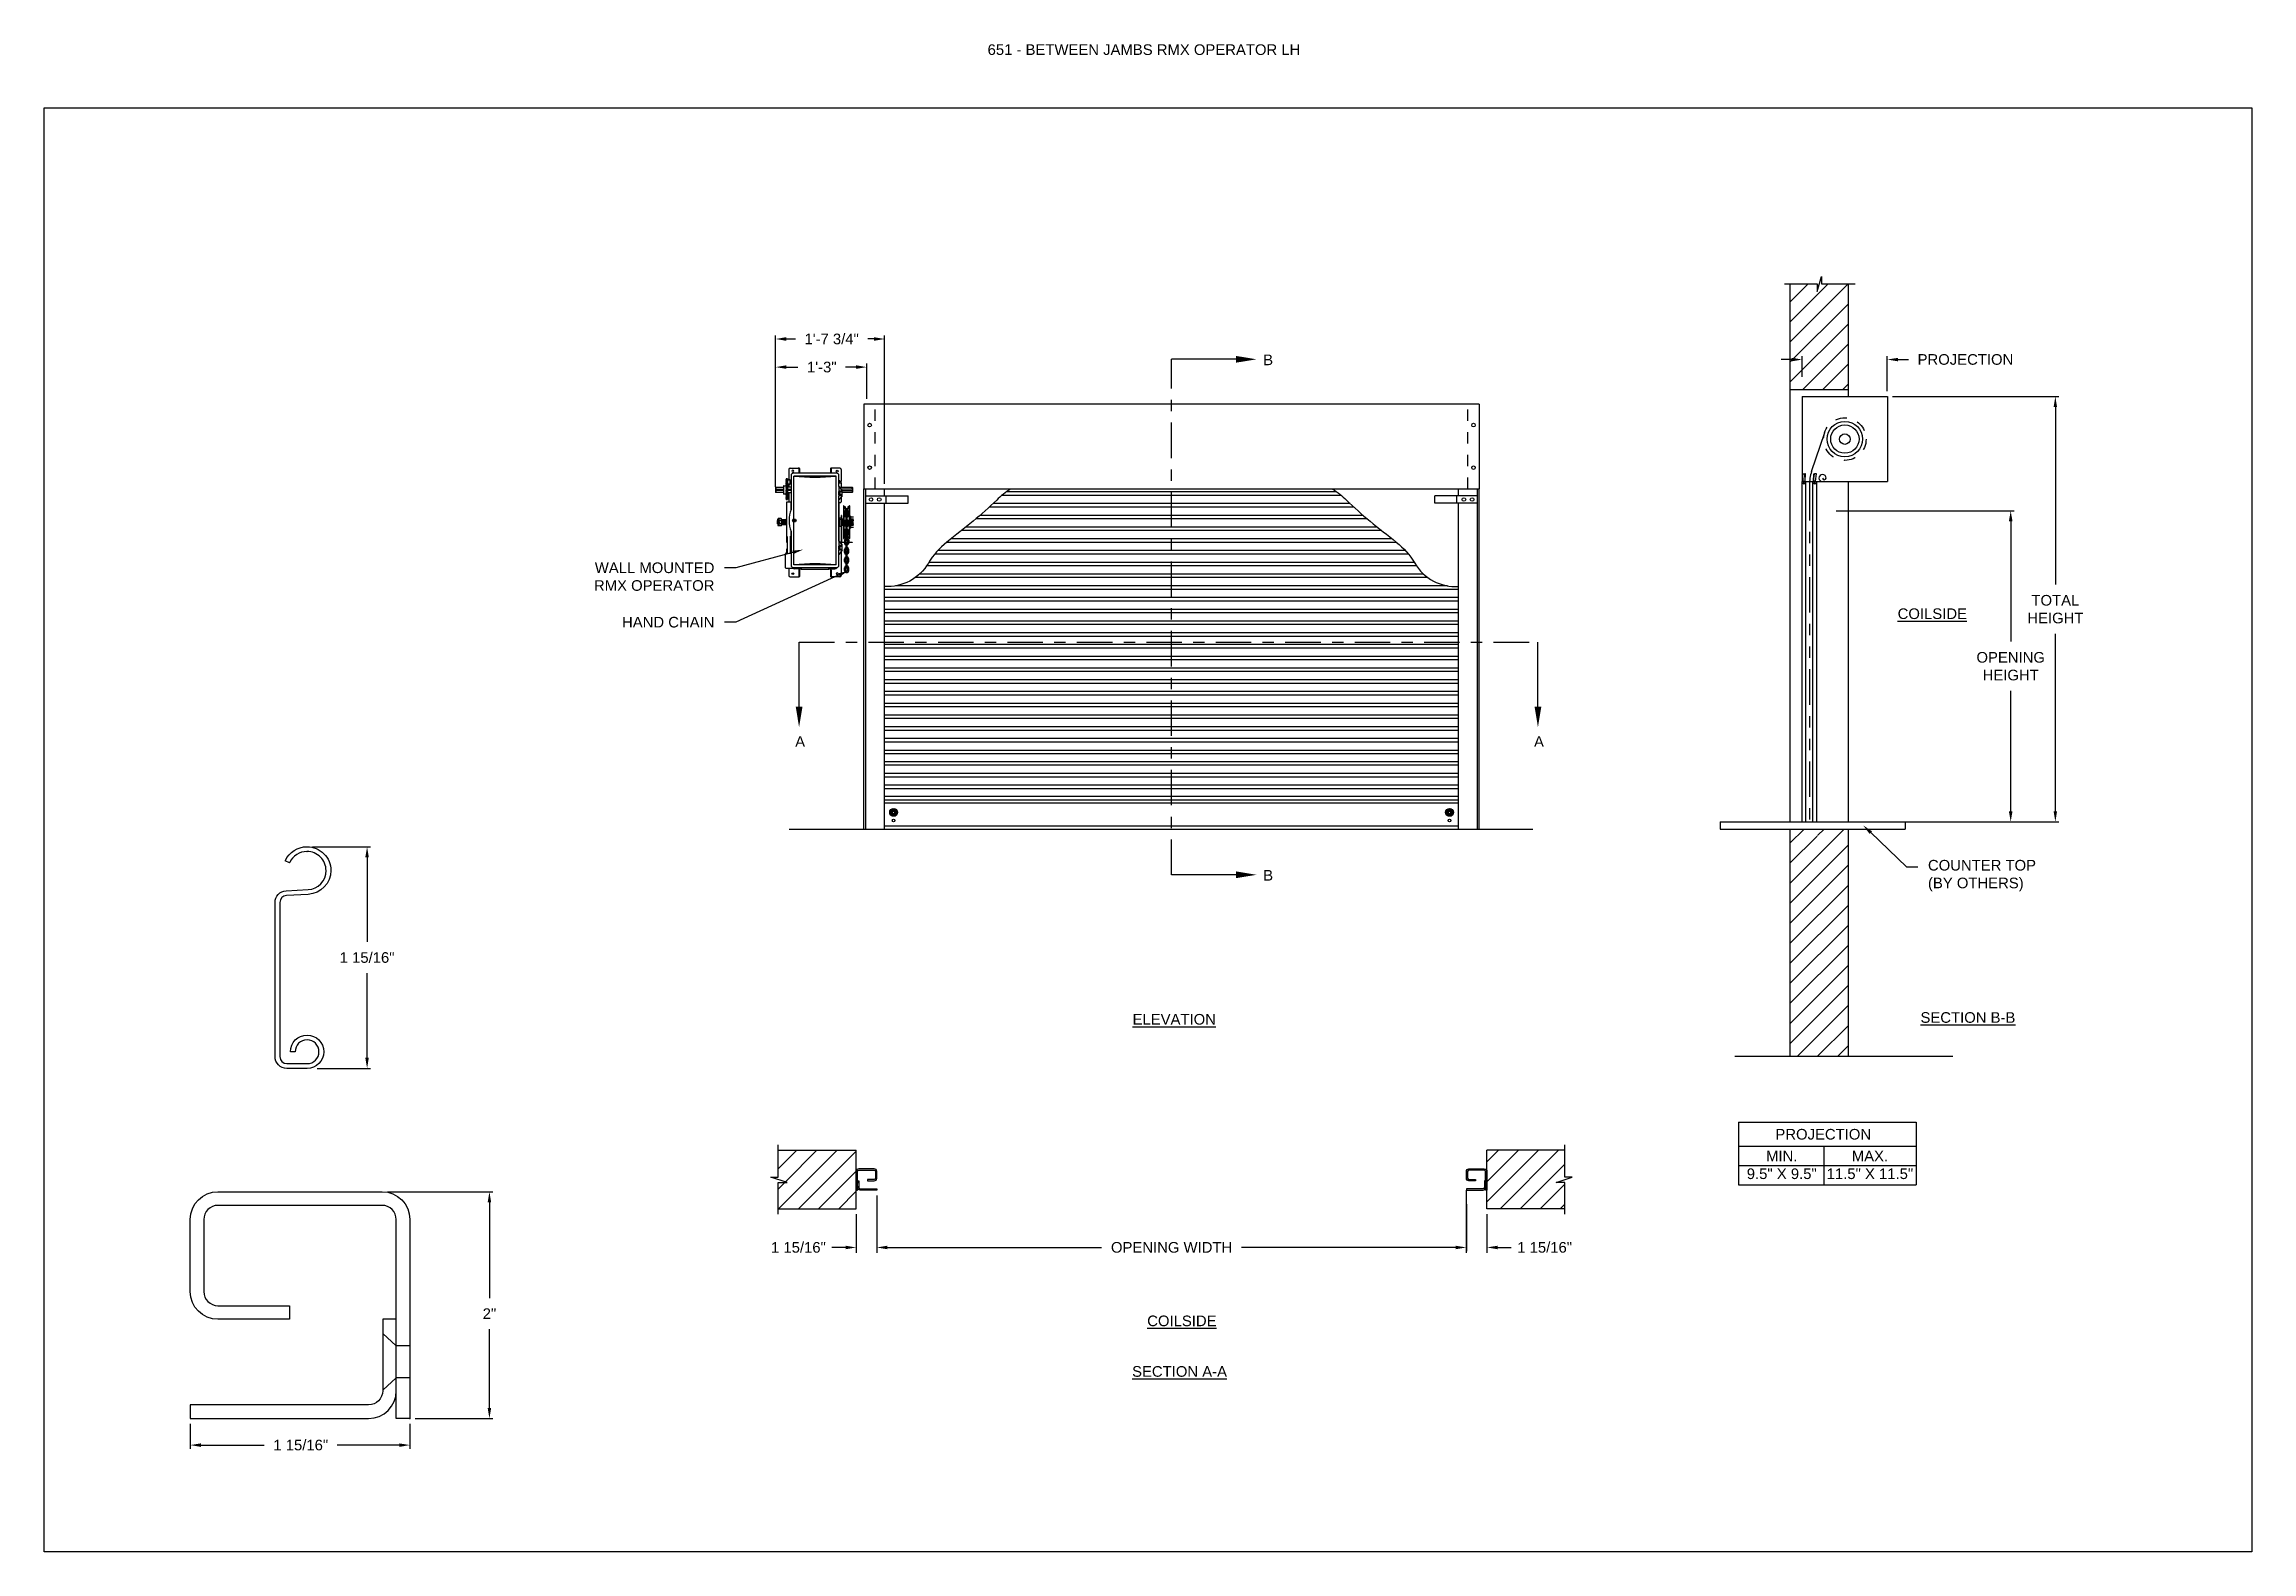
# Model space of a CAD drawing. Header units: inches. Extents: x 169.6 to 213.7, y 214.8 to 266.5.
# Drawn here: x 169.59 to 189.06, y 214.76 to 228.05 of the extents above; entities that cross this region are included whole.
import ezdxf
from ezdxf import colors
from ezdxf.entities.mleader import LeaderData, LeaderLine
from ezdxf.math import Vec2, Vec3

# ---------------------------------------------------------------- set-up
doc = ezdxf.new("R2010")
doc.units = ezdxf.units.IN
doc.header["$LTSCALE"] = 0.25
doc.header["$MEASUREMENT"] = 0
for name, pattern in [('CENTER', [2, 1.25, -0.25, 0.25, -0.25]), ('HIDDEN', [0.375, 0.25, -0.125]), ('PHANTOM', [2.5, 1.25, -0.25, 0.25, -0.25, 0.25, -0.25])]:
    doc.linetypes.add(name, pattern=pattern)
for name, color, linetype in [('ANNOTATIONS', 1, 'Continuous'), ('DETAILS', 4, 'Continuous'), ('RMX OPERATOR LH', 7, 'Continuous'), ('SECTION CUTS', 6, 'CENTER')]:
    doc.layers.add(name, color=color, linetype=linetype)
doc.styles.add('ARIAL', font='arial.ttf', dxfattribs={"height": 0.09375})
doc.styles.get("Standard").update_dxf_attribs({"font": 'romans.shx'})
doc.dimstyles.new('ARIAL', dxfattribs={"dimtxt": 0.09375, "dimasz": 0.09375, "dimexe": 0.03125, "dimexo": 0.046875, "dimgap": 0.09, "dimtad": 0, "dimtih": 1, "dimtoh": 1, "dimdec": 4, "dimzin": 0, "dimdsep": 46, "dimlunit": 4, "dimtxsty": 'ARIAL', "dimcen": 0.09, "dimadec": 0, "dimazin": 0, "dimtfac": 1, "dimtdec": 4, "dimtix": 1, "dimtofl": 0, "dimtmove": 0, "dimatfit": 3, "dimfxl": 0.18, "dimfrac": 2, "dimtolj": 1, "dimtzin": 0, "dimarcsym": 0})
doc.dimstyles.new('STANDARD$0', dxfattribs={"dimtxt": 0.09375, "dimasz": 0.09375, "dimexe": 0.03125, "dimexo": 0.046875, "dimgap": 0.09, "dimtad": 0, "dimtih": 1, "dimtoh": 1, "dimdec": 4, "dimzin": 0, "dimdsep": 46, "dimtxsty": 'ARIAL', "dimcen": 0.09, "dimadec": 0, "dimazin": 0, "dimtfac": 1, "dimtdec": 4, "dimtofl": 0, "dimtmove": 0, "dimatfit": 1, "dimfxl": 1, "dimtolj": 1, "dimtzin": 0, "dimarcsym": 0})
pattern_1 = [(45, (-18.47276, -37.21185), (-0.08838835, 0.08838835), [])]
pattern_2 = [(45, (-18.47276, -36.54417), (-0.088388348, 0.088388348), [])]

msp = doc.modelspace()

# ---------------------------------------------------------------- texts
at = {"layer": 'ANNOTATIONS', "insert": (177.90932, 228.05267), "char_height": 0.09375, "width": 4.6220629, "attachment_point": 1, "line_spacing_factor": 0.86134, "style": 'ARIAL'}
msp.add_mtext('651 - BETWEEN JAMBS RMX OPERATOR LH', dxfattribs=at)
at = {"layer": 'ANNOTATIONS', "char_height": 0.09375, "attachment_point": 2, "style": 'ARIAL'}
for s, insert, width in [('{\\LCOILSIDE}', (186.24071, 223.07838), 1.3823677), ('{\\LELEVATION}', (179.55534, 219.50166), 3.0834986), ('{\\LSECTION B-B}', (186.55482, 219.51762), 1.3823677), ('{\\LCOILSIDE}', (179.62258, 216.84229), 1.3823677), ('{\\LSECTION A-A}', (179.60195, 216.39615), 1.3823677)]:
    msp.add_mtext(s, dxfattribs=dict(at, insert=insert, width=width))
for s, width, insert in [('PROJECTION ', 1.7594917, (185.27899, 218.48799)), ('MIN.\\P9.5" X 9.5" ', 0.6711642, (184.91297, 218.296)), ('MAX.\\P11.5" X 11.5"', 0.7869326, (185.69062, 218.296))]:
    msp.add_mtext_dynamic_manual_height_columns(s, width=width, gutter_width=1.36268, heights=[0], dxfattribs=dict(at, insert=insert))
at = {"layer": 'SECTION CUTS', "style": 'ARIAL'}
for s, p in [('B', (180.33966, 225.22322)), ('A', (176.21233, 221.85759)), ('A', (182.72828, 221.85759)), ('B', (180.33966, 220.6775))]:
    msp.add_text(s, height=0.09375, dxfattribs=at).set_placement(p)

# ---------------------------------------------------------------- blocks, each defined once
blk = doc.blocks.new('*D30')
at = {"layer": 'ANNOTATIONS', "color": 0, "lineweight": -2, "transparency": 16777216}
for p, q in [((176.04, 224.149), (176.04, 225.485)), ((177, 224.177), (177, 225.485)), ((176.134, 225.454), (176.214, 225.454)), ((176.907, 225.454), (176.853, 225.454))]:
    blk.add_line(p, q, dxfattribs=at)
at = {"layer": 'ANNOTATIONS', "color": 0, "transparency": 16777216}
for points in [[(176.134, 225.47), (176.134, 225.438), (176.04, 225.454)], [(176.907, 225.47), (176.907, 225.438), (177, 225.454)]]:
    blk.add_solid(points, dxfattribs=at)
at = {"layer": 'defpoints', "color": 0, "transparency": 16777216}
for p in [(176.04, 225.454), (176.04, 224.102), (177, 224.13)]:
    blk.add_point(p, dxfattribs=at)
at = {"layer": 'ANNOTATIONS', "color": 0, "transparency": 16777216, "insert": (176.534, 225.454), "char_height": 0.09375, "attachment_point": 5, "style": 'ARIAL'}
blk.add_mtext('\\A1;1\'-7 3/4"', dxfattribs=at)
blk = doc.blocks.new('*D31')
at = {"layer": 'ANNOTATIONS', "color": 0, "lineweight": -2, "transparency": 16777216}
for p, q in [((176.04, 224.192), (176.04, 225.238)), ((176.134, 225.206), (176.237, 225.206)), ((176.75, 225.206), (176.657, 225.206)), ((176.844, 224.927), (176.844, 225.238))]:
    blk.add_line(p, q, dxfattribs=at)
at = {"layer": 'ANNOTATIONS', "color": 0, "transparency": 16777216}
for points in [[(176.134, 225.222), (176.134, 225.191), (176.04, 225.206)], [(176.75, 225.222), (176.75, 225.191), (176.844, 225.206)]]:
    blk.add_solid(points, dxfattribs=at)
at = {"layer": 'defpoints', "color": 0, "transparency": 16777216}
for p in [(176.04, 225.206), (176.844, 224.88), (176.04, 224.145)]:
    blk.add_point(p, dxfattribs=at)
at = {"layer": 'ANNOTATIONS', "color": 0, "transparency": 16777216, "insert": (176.447, 225.206), "char_height": 0.0938, "attachment_point": 5, "style": 'ARIAL'}
blk.add_mtext('\\A1;1\'-3"', dxfattribs=at)
blk = doc.blocks.new('*D39')
at = {"layer": 'ANNOTATIONS', "color": 0, "lineweight": -2, "transparency": 16777216}
for p, q in [((182.131, 217.948), (182.131, 217.411)), ((176.932, 217.678), (176.932, 217.411)), ((177.026, 217.443), (178.915, 217.443)), ((182.037, 217.443), (180.148, 217.443))]:
    blk.add_line(p, q, dxfattribs=at)
at = {"layer": 'ANNOTATIONS', "color": 0, "transparency": 16777216}
for points in [[(177.026, 217.458), (177.026, 217.427), (176.932, 217.443)], [(182.037, 217.458), (182.037, 217.427), (182.131, 217.443)]]:
    blk.add_solid(points, dxfattribs=at)
at = {"layer": 'defpoints', "color": 0, "transparency": 16777216}
for p in [(182.131, 217.995), (176.932, 217.725), (182.131, 217.443)]:
    blk.add_point(p, dxfattribs=at)
at = {"layer": 'ANNOTATIONS', "color": 0, "transparency": 16777216, "insert": (179.532, 217.443), "char_height": 0.09375, "attachment_point": 5, "style": 'ARIAL'}
blk.add_mtext('\\A1;OPENING WIDTH', dxfattribs=at)
blk = doc.blocks.new('*D37')
at = {"layer": 'ANNOTATIONS', "color": 0, "lineweight": -2, "transparency": 16777216}
for p, q in [((170.877, 215.887), (170.877, 215.668)), ((172.814, 215.887), (172.814, 215.668)), ((170.971, 215.7), (171.53, 215.7)), ((172.721, 215.7), (172.173, 215.7))]:
    blk.add_line(p, q, dxfattribs=at)
at = {"layer": 'ANNOTATIONS', "color": 0, "transparency": 16777216}
for points in [[(170.971, 215.715), (170.971, 215.684), (170.877, 215.7)], [(172.721, 215.715), (172.721, 215.684), (172.814, 215.7)]]:
    blk.add_solid(points, dxfattribs=at)
at = {"layer": 'defpoints', "color": 0, "transparency": 16777216}
for p in [(170.877, 215.934), (172.814, 215.934), (170.877, 215.7)]:
    blk.add_point(p, dxfattribs=at)
at = {"layer": 'ANNOTATIONS', "color": 0, "transparency": 16777216, "insert": (171.852, 215.7), "char_height": 0.09375, "attachment_point": 5, "style": 'ARIAL'}
blk.add_mtext('\\A1;1 15/16"', dxfattribs=at)
blk = doc.blocks.new('*D38')
at = {"layer": 'ANNOTATIONS', "color": 0, "lineweight": -2, "transparency": 16777216}
for p, q in [((172.616, 217.934), (173.547, 217.934)), ((173.516, 217.84), (173.516, 216.996)), ((173.516, 216.028), (173.516, 216.722)), ((172.861, 215.934), (173.547, 215.934))]:
    blk.add_line(p, q, dxfattribs=at)
at = {"layer": 'ANNOTATIONS', "color": 0, "transparency": 16777216}
for points in [[(173.5, 217.84), (173.531, 217.84), (173.516, 217.934)], [(173.5, 216.028), (173.531, 216.028), (173.516, 215.934)]]:
    blk.add_solid(points, dxfattribs=at)
at = {"layer": 'defpoints', "color": 0, "transparency": 16777216}
for p in [(172.569, 217.934), (173.516, 217.934), (172.814, 215.934)]:
    blk.add_point(p, dxfattribs=at)
at = {"layer": 'ANNOTATIONS', "color": 0, "transparency": 16777216, "insert": (173.516, 216.859), "char_height": 0.0938, "attachment_point": 5, "style": 'ARIAL'}
blk.add_mtext('\\A1;2"', dxfattribs=at)
blk = doc.blocks.new('*D32')
at = {"layer": 'ANNOTATIONS', "color": 0, "lineweight": -2, "transparency": 16777216}
for p, q in [((176.932, 217.901), (176.932, 217.396)), ((176.75, 217.737), (176.75, 217.396)), ((176.657, 217.443), (176.535, 217.443)), ((177.026, 217.443), (177.12, 217.443))]:
    blk.add_line(p, q, dxfattribs=at)
at = {"layer": 'ANNOTATIONS', "color": 0, "transparency": 16777216}
for points in [[(176.657, 217.458), (176.657, 217.427), (176.75, 217.443)], [(177.026, 217.458), (177.026, 217.427), (176.932, 217.443)]]:
    blk.add_solid(points, dxfattribs=at)
at = {"layer": 'defpoints', "color": 0, "transparency": 16777216}
for p in [(176.932, 217.948), (176.75, 217.784), (176.932, 217.443)]:
    blk.add_point(p, dxfattribs=at)
at = {"layer": 'ANNOTATIONS', "color": 0, "transparency": 16777216, "insert": (176.241, 217.443), "char_height": 0.09375, "attachment_point": 5, "style": 'ARIAL'}
blk.add_mtext('\\A1;1 15/16"', dxfattribs=at)
blk = doc.blocks.new('*D33')
at = {"layer": 'ANNOTATIONS', "color": 0, "lineweight": -2, "transparency": 16777216}
for p, q in [((182.131, 217.901), (182.131, 217.396)), ((182.313, 217.737), (182.313, 217.396)), ((182.037, 217.443), (181.944, 217.443)), ((182.407, 217.443), (182.528, 217.443))]:
    blk.add_line(p, q, dxfattribs=at)
at = {"layer": 'ANNOTATIONS', "color": 0, "transparency": 16777216}
for points in [[(182.037, 217.458), (182.037, 217.427), (182.131, 217.443)], [(182.407, 217.458), (182.407, 217.427), (182.313, 217.443)]]:
    blk.add_solid(points, dxfattribs=at)
at = {"layer": 'defpoints', "color": 0, "transparency": 16777216}
for p in [(182.131, 217.948), (182.313, 217.784), (182.313, 217.443)]:
    blk.add_point(p, dxfattribs=at)
at = {"layer": 'ANNOTATIONS', "color": 0, "transparency": 16777216, "insert": (182.822, 217.443), "char_height": 0.09375, "attachment_point": 5, "style": 'ARIAL'}
blk.add_mtext('\\A1;1 15/16"', dxfattribs=at)
blk = doc.blocks.new('*D34')
at = {"layer": 'ANNOTATIONS', "color": 0, "lineweight": -2, "transparency": 16777216}
for p, q in [((185.001, 225.273), (184.907, 225.273)), ((185.094, 225.119), (185.094, 225.304)), ((185.844, 224.993), (185.844, 225.304)), ((185.938, 225.273), (186.032, 225.273))]:
    blk.add_line(p, q, dxfattribs=at)
at = {"layer": 'ANNOTATIONS', "color": 0, "transparency": 16777216}
for points in [[(185.001, 225.288), (185.001, 225.257), (185.094, 225.273)], [(185.938, 225.288), (185.938, 225.257), (185.844, 225.273)]]:
    blk.add_solid(points, dxfattribs=at)
at = {"layer": 'defpoints', "color": 0, "transparency": 16777216}
for p in [(185.844, 225.273), (185.094, 225.072), (185.844, 224.946)]:
    blk.add_point(p, dxfattribs=at)
at = {"layer": 'ANNOTATIONS', "color": 0, "transparency": 16777216, "insert": (186.533, 225.273), "char_height": 0.09375, "attachment_point": 5, "style": 'ARIAL'}
blk.add_mtext('\\A1;PROJECTION', dxfattribs=at)
blk = doc.blocks.new('*X8')
at = {"color": 0, "linetype": 'Continuous'}
for p, q in [((2.144, 5.299), (2.185, 5.339)), ((2.144, 5.304), (2.18, 5.339)), ((2.144, 5.309), (2.174, 5.339)), ((2.145, 5.294), (2.189, 5.338)), ((2.146, 5.317), (2.167, 5.338)), ((2.147, 5.29), (2.193, 5.336)), ((2.149, 5.287), (2.167, 5.305)), ((2.151, 5.284), (2.168, 5.3)), ((2.154, 5.281), (2.17, 5.297)), ((2.157, 5.278), (2.174, 5.295)), ((2.16, 5.276), (2.178, 5.294)), ((2.164, 5.274), (2.209, 5.319)), ((2.168, 5.272), (2.211, 5.315)), ((2.172, 5.271), (2.212, 5.311)), ((2.177, 5.271), (2.212, 5.306)), ((2.178, 5.316), (2.196, 5.334)), ((2.183, 5.315), (2.2, 5.332)), ((2.183, 5.271), (2.212, 5.3)), ((2.186, 5.313), (2.203, 5.329)), ((2.188, 5.31), (2.205, 5.326)), ((2.189, 5.305), (2.207, 5.323)), ((2.191, 5.273), (2.21, 5.293))]:
    blk.add_line(p, q, dxfattribs=at)
blk = doc.blocks.new('*D35')
at = {"layer": 'ANNOTATIONS', "color": 0, "lineweight": -2, "transparency": 16777216}
for p, q in [((185.392, 223.939), (186.963, 223.939)), ((186.932, 223.845), (186.932, 222.785)), ((186.932, 221.29), (186.932, 222.35)), ((185.392, 221.196), (186.963, 221.196))]:
    blk.add_line(p, q, dxfattribs=at)
at = {"layer": 'ANNOTATIONS', "color": 0, "transparency": 16777216}
for points in [[(186.916, 223.845), (186.948, 223.845), (186.932, 223.939)], [(186.916, 221.29), (186.948, 221.29), (186.932, 221.196)]]:
    blk.add_solid(points, dxfattribs=at)
at = {"layer": 'defpoints', "color": 0, "transparency": 16777216}
for p in [(185.345, 223.939), (185.345, 221.196), (186.932, 221.196)]:
    blk.add_point(p, dxfattribs=at)
at = {"layer": 'ANNOTATIONS', "color": 0, "transparency": 16777216, "insert": (186.932, 222.568), "char_height": 0.09375, "attachment_point": 5, "style": 'ARIAL'}
blk.add_mtext('\\A1;OPENING \\PHEIGHT', dxfattribs=at)
blk = doc.blocks.new('*D36')
at = {"layer": 'ANNOTATIONS', "color": 0, "lineweight": -2, "transparency": 16777216}
for p, q in [((185.891, 224.946), (187.357, 224.946)), ((187.326, 224.853), (187.326, 223.289)), ((187.326, 221.29), (187.326, 222.854)), ((185.891, 221.196), (187.357, 221.196))]:
    blk.add_line(p, q, dxfattribs=at)
at = {"layer": 'ANNOTATIONS', "color": 0, "transparency": 16777216}
for points in [[(187.31, 224.853), (187.341, 224.853), (187.326, 224.946)], [(187.31, 221.29), (187.341, 221.29), (187.326, 221.196)]]:
    blk.add_solid(points, dxfattribs=at)
at = {"layer": 'defpoints', "color": 0, "transparency": 16777216}
for p in [(185.844, 224.946), (185.844, 221.196), (187.326, 221.196)]:
    blk.add_point(p, dxfattribs=at)
at = {"layer": 'ANNOTATIONS', "color": 0, "transparency": 16777216, "insert": (187.326, 223.071), "char_height": 0.0938, "attachment_point": 5, "style": 'ARIAL'}
blk.add_mtext('\\A1;TOTAL \\PHEIGHT', dxfattribs=at)
blk = doc.blocks.new('*D56')
at = {"layer": 'ANNOTATIONS', "color": 0, "lineweight": -2, "transparency": 16777216}
for p, q in [((171.954, 220.976), (172.468, 220.976)), ((172.437, 220.883), (172.437, 220.138)), ((172.437, 219.115), (172.437, 219.861)), ((171.996, 219.022), (172.468, 219.022))]:
    blk.add_line(p, q, dxfattribs=at)
at = {"layer": 'ANNOTATIONS', "color": 0, "transparency": 16777216}
for points in [[(172.421, 220.883), (172.452, 220.883), (172.437, 220.976)], [(172.421, 219.115), (172.452, 219.115), (172.437, 219.022)]]:
    blk.add_solid(points, dxfattribs=at)
at = {"layer": 'defpoints', "color": 0, "transparency": 16777216}
for p in [(171.907, 220.976), (171.949, 219.022), (172.437, 219.022)]:
    blk.add_point(p, dxfattribs=at)
at = {"layer": 'ANNOTATIONS', "color": 0, "transparency": 16777216, "insert": (172.437, 219.999), "char_height": 0.09375, "attachment_point": 5, "style": 'ARIAL'}
blk.add_mtext('\\A1;1 15/16"', dxfattribs=at)

# ---------------------------------------------------------------- dimensions: what is measured, and where the dimension line sits
at = {"layer": 'ANNOTATIONS'}
for base, p1, p2, angle, text, dimstyle, picture, middle in [((176.03988, 225.45407), (177.00038, 224.1303), (176.03988, 224.10225), 180, '1\'-7 3/4"', 'ARIAL', '*D30', (176.53382, 225.45407)), ((176.03988, 225.20645), (176.84413, 224.8803), (176.03988, 224.14517), 180, '1\'-3"', 'ARIAL', '*D31', (176.44683, 225.20645)), ((172.43684, 219.02165), (171.90727, 220.97646), (171.94944, 219.02165), 90, '1 15/16"', 'STANDARD$0', '*D56', (172.43684, 219.99906))]:
    dim = msp.add_linear_dim(base=base, p1=p1, p2=p2, angle=angle, text=text, dimstyle=dimstyle, dxfattribs=at)
    dim.commit()
    dim.dimension.update_dxf_attribs({"geometry": picture, "text_midpoint": middle, "dimtype": 160})
dim = msp.add_linear_dim(base=(185.84432, 225.27285), p1=(185.09432, 225.07212), p2=(185.84432, 224.94631), text='PROJECTION', dimstyle='STANDARD$0', dxfattribs=at)
dim.commit()
dim.dimension.update_dxf_attribs({"geometry": '*D34', "text_midpoint": (186.53343, 225.27285), "dimtype": 160})
for base, p1, p2, text, picture, middle in [((187.32564, 221.19631), (185.84432, 224.94631), (185.84432, 221.19631), 'TOTAL \\PHEIGHT', '*D36', (187.32564, 223.07131)), ((186.93189, 221.19631), (185.34463, 223.93911), (185.34463, 221.19631), 'OPENING \\PHEIGHT', '*D35', (186.93189, 222.56771))]:
    dim = msp.add_linear_dim(base=base, p1=p1, p2=p2, angle=90, text=text, dimstyle='STANDARD$0', dxfattribs=at)
    dim.commit()
    dim.dimension.update_dxf_attribs({"geometry": picture, "text_midpoint": middle})
for base, p2, angle, picture, middle in [((173.51571, 217.93402), (172.56934, 217.93402), 90, '*D38', (173.51571, 216.85942)), ((170.87684, 215.69972), (170.87684, 215.93402), 180, '*D37', (171.85177, 215.69972))]:
    dim = msp.add_linear_dim(base=base, p1=(172.81434, 215.93402), p2=p2, angle=angle, dimstyle='ARIAL', dxfattribs=at)
    dim.commit()
    dim.dimension.update_dxf_attribs({"geometry": picture, "text_midpoint": middle, "dimtype": 160})
for base, p1, p2, picture, middle in [((176.93202, 217.44267), (176.75038, 217.78417), (176.93202, 217.94833), '*D32', (176.24135, 217.44267)), ((182.31288, 217.44267), (182.13124, 217.94823), (182.31288, 217.78417), '*D33', (182.82191, 217.44267))]:
    dim = msp.add_linear_dim(base=base, p1=p1, p2=p2, text='1 15/16"', dimstyle='STANDARD$0', override={"dimexe": 0.046875, "dimgap": 0.0625, "dimlunit": 4, "dimcen": 0.089844, "dimatfit": 0, "dimfxl": 0.18, "dimfrac": 2}, dxfattribs=at)
    dim.commit()
    dim.dimension.update_dxf_attribs({"geometry": picture, "text_midpoint": middle, "dimtype": 160})
dim = msp.add_linear_dim(base=(182.13124, 217.44267), p1=(176.93202, 217.72468), p2=(182.13124, 217.99521), text='OPENING WIDTH', dimstyle='STANDARD$0', dxfattribs=at)
dim.commit()
dim.dimension.update_dxf_attribs({"geometry": '*D39', "text_midpoint": (179.53163, 217.44267)})

# ---------------------------------------------------------------- hatches: boundary and pattern name
at = {"layer": 'RMX OPERATOR LH', "linetype": 'Continuous'}
h = msp.add_hatch(dxfattribs=at)
h.set_pattern_fill('ANSI31', color=256, style=0)
h.set_pattern_definition(pattern_2)
h.paths.add_polyline_path([(185.50057, 225.94083), (185.26407, 225.94083), (185.26407, 226.00549), (185.22566, 225.87213), (185.22566, 225.94083), (184.98494, 225.94083), (184.98494, 225.00881), (185.50057, 225.00881)])
h = msp.add_hatch(dxfattribs=at)
h.set_pattern_fill('ANSI31', color=256, style=0)
h.set_pattern_definition(pattern_2)
h.paths.add_polyline_path([(185.50057, 221.13231), (185.26407, 221.13231), (185.26407, 221.19696), (185.22566, 221.06361), (185.22566, 221.13231), (184.98494, 221.13231), (184.98494, 219.13059), (185.50057, 219.13059)])
at = {"layer": 'RMX OPERATOR LH'}
h = msp.add_hatch(dxfattribs=at)
h.set_pattern_fill('ANSI31', color=256, style=0)
h.set_pattern_definition(pattern_1)
h.paths.add_polyline_path([(176.75038, 218.29979), (176.06288, 218.29979), (176.06288, 218.06259), (175.99878, 218.06259), (176.14085, 218.01569), (176.06288, 218.01569), (176.06288, 217.78417), (176.75038, 217.78417), (176.75038, 217.94667)])
h = msp.add_hatch(dxfattribs=at)
h.set_pattern_fill('ANSI31', color=256, style=0)
h.set_pattern_definition(pattern_1)
h.paths.add_polyline_path([(183.06448, 218.06259), (183.00038, 218.06259), (183.00038, 218.29979), (182.31288, 218.29979), (182.31288, 217.78417), (182.33105, 217.78417), (183.00038, 217.78417), (183.00038, 218.01569), (182.92241, 218.01569)])

# ---------------------------------------------------------------- linework, layer by layer
at = {"layer": 'ANNOTATIONS'}
for p, q in [((184.53279, 218.54742), (184.53279, 217.99605)), ((184.53279, 218.54742), (186.0979, 218.54742)), ((186.0979, 218.54742), (186.0979, 217.99605)), ((184.53279, 218.33595), (186.0979, 218.33595)), ((185.28316, 218.33595), (185.28316, 217.99605)), ((184.53279, 218.166), (186.0979, 218.166)), ((184.53279, 217.99605), (186.0979, 217.99605)), ((176.93202, 217.81073), (176.93202, 217.41142)), ((182.13124, 217.82323), (182.13124, 217.41142))]:
    msp.add_line(p, q, dxfattribs=at)
at = {"layer": 'defpoints'}
msp.add_lwpolyline([(189.05875, 214.75854), (169.58887, 214.75854), (169.58887, 227.49365), (189.05875, 227.49365)], close=True, dxfattribs=at)
at = {"layer": 'DETAILS'}
for p, q in [((171.9065, 220.97646), (171.90726, 220.97646)), ((171.9065, 220.93446), (171.90726, 220.93446)), ((171.12184, 217.93402), (172.56934, 217.93402)), ((172.57434, 216.68402), (172.69434, 216.57464)), ((172.81434, 216.57464), (172.69434, 216.57464)), ((172.57434, 216.18402), (172.69434, 216.29339)), ((172.81434, 216.29339), (172.69434, 216.29339))]:
    msp.add_line(p, q, dxfattribs=at)
msp.add_lwpolyline([(172.11727, 220.76646, -0.39895955), (171.91826, 220.55675), (171.72602, 220.54667, 0.39895955), (171.66726, 220.48476), (171.66726, 219.12565, 0.41421356), (171.72926, 219.06365), (171.90726, 219.06365, 2.41421356), (171.80226, 219.16865), (171.76026, 219.16865, -2.41421356), (171.90726, 219.02165), (171.72926, 219.02165, -0.41421356), (171.62526, 219.12565), (171.62526, 220.48476, -0.39895955), (171.72382, 220.58862), (171.91607, 220.59869, 0.39895955), (172.07527, 220.76646, 0.41491795), (171.90687, 220.93446, 0.29455643), (171.75408, 220.83642), (171.75377, 220.83573), (171.71555, 220.85315), (171.71586, 220.85384, -0.29428604), (171.9069, 220.97646, -0.41473176)], format="xyb", close=True, dxfattribs=at)
for points in [[(172.56934, 217.93402, -0.41421356), (172.81434, 217.68902), (172.81434, 215.93402), (172.69434, 215.93402), (172.69434, 217.68902, 0.41421356), (172.56934, 217.81402), (171.12184, 217.81402, 0.41421356), (170.99684, 217.68902), (170.99684, 217.05402, 0.41421356), (171.12184, 216.92902), (171.75184, 216.92902), (171.75184, 216.80902), (171.12184, 216.80902, -0.41421356), (170.87684, 217.05402), (170.87684, 217.68902, -0.41421356), (171.12184, 217.93402)], [(172.69434, 216.80902), (172.57434, 216.80902), (172.57434, 216.17902, -0.41421356), (172.44934, 216.05402), (170.87684, 216.05402), (170.87684, 215.93402), (172.44934, 215.93402, 0.41421356), (172.69434, 216.17902)]]:
    msp.add_lwpolyline(points, format="xyb", dxfattribs=at)
msp.add_point((172.81434, 215.93402), dxfattribs=at)
msp.add_point((172.81434, 215.93402), dxfattribs=at)
at = {"layer": 'RMX OPERATOR LH', "linetype": 'Continuous'}
for p, q in [((184.93855, 225.94083), (185.22566, 225.94083)), ((184.98494, 225.94083), (184.98494, 221.19631)), ((185.22566, 225.87213), (185.26407, 226.00549)), ((185.22566, 225.94083), (185.22566, 225.87213)), ((185.26407, 226.00549), (185.26407, 225.94083)), ((185.26407, 225.94083), (185.55926, 225.94083)), ((185.50057, 224.94631), (185.50057, 225.94083)), ((182.24452, 224.8803), (176.81874, 224.8803)), ((176.81874, 224.8803), (176.81874, 224.13231)), ((182.24452, 224.8803), (182.24452, 224.13231)), ((184.98494, 225.00881), (185.50057, 225.00881)), ((185.09432, 224.94631), (185.84432, 224.94631)), ((185.09432, 224.94631), (185.09432, 224.19631)), ((185.84432, 224.94631), (185.84432, 224.19631)), ((176.81874, 224.68599), (176.81874, 224.32662)), ((185.17613, 224.28539), (185.29148, 224.63071)), ((176.13246, 224.2183), (176.13368, 224.2183)), ((176.13246, 224.21391), (176.13246, 224.2183)), ((176.13368, 224.21391), (176.13246, 224.21391)), ((176.13246, 224.20609), (176.13368, 224.20609)), ((176.13246, 224.2017), (176.13246, 224.20609)), ((176.13246, 224.20609), (176.13368, 224.20609)), ((176.13246, 224.2017), (176.13246, 224.20609)), ((176.13368, 224.2017), (176.13246, 224.2017)), ((176.13368, 224.2017), (176.13246, 224.2017)), ((176.13246, 224.19389), (176.13368, 224.19389)), ((176.13246, 224.18949), (176.13246, 224.19389)), ((176.13368, 224.18949), (176.13246, 224.18949)), ((176.13246, 224.18168), (176.13368, 224.18168)), ((176.13246, 224.17728), (176.13246, 224.18168)), ((176.13246, 224.18168), (176.13368, 224.18168)), ((176.13246, 224.17728), (176.13246, 224.18168)), ((176.13368, 224.17728), (176.13246, 224.17728)), ((176.13368, 224.17728), (176.13246, 224.17728)), ((176.13246, 224.16947), (176.13368, 224.16947)), ((176.13246, 224.16507), (176.13246, 224.16947)), ((176.13368, 224.16507), (176.13246, 224.16507)), ((176.13246, 224.15726), (176.13368, 224.15726)), ((176.13246, 224.15286), (176.13246, 224.15726)), ((176.13246, 224.15726), (176.13368, 224.15726)), ((176.13246, 224.15286), (176.13246, 224.15726)), ((176.13368, 224.15286), (176.13246, 224.15286)), ((176.13368, 224.15286), (176.13246, 224.15286)), ((176.13246, 224.14505), (176.13368, 224.14505)), ((176.13246, 224.14065), (176.13246, 224.14505)), ((176.13368, 224.14065), (176.13246, 224.14065)), ((176.13246, 224.13284), (176.13368, 224.13284)), ((176.13246, 224.12844), (176.13246, 224.13284)), ((176.13246, 224.13284), (176.13368, 224.13284)), ((176.13246, 224.12844), (176.13246, 224.13284)), ((176.13368, 224.12844), (176.13246, 224.12844)), ((176.13368, 224.12844), (176.13246, 224.12844)), ((176.13246, 224.12063), (176.13368, 224.12063)), ((176.13246, 224.11623), (176.13246, 224.12063)), ((176.13368, 224.11623), (176.13246, 224.11623)), ((176.13246, 224.10842), (176.13368, 224.10842)), ((176.13246, 224.10402), (176.13246, 224.10842)), ((176.13246, 224.10842), (176.13368, 224.10842)), ((176.13246, 224.10402), (176.13246, 224.10842)), ((176.13368, 224.10402), (176.13246, 224.10402)), ((176.13368, 224.10402), (176.13246, 224.10402)), ((176.14564, 224.22133), (176.13368, 224.22133)), ((176.13368, 224.22133), (176.13368, 224.19867)), ((176.13514, 224.19867), (176.13368, 224.19867)), ((176.13514, 224.19867), (176.13368, 224.19867)), ((176.13514, 224.19691), (176.13368, 224.19691)), ((176.13368, 224.19691), (176.13368, 224.17425)), ((176.13514, 224.17425), (176.13368, 224.17425)), ((176.13514, 224.17425), (176.13368, 224.17425)), ((176.13514, 224.17249), (176.13368, 224.17249)), ((176.13368, 224.17249), (176.13368, 224.14983)), ((176.13514, 224.14983), (176.13368, 224.14983)), ((176.13514, 224.14983), (176.13368, 224.14983)), ((176.13514, 224.14807), (176.13368, 224.14807)), ((176.13368, 224.14807), (176.13368, 224.12541)), ((176.13514, 224.12541), (176.13368, 224.12541)), ((176.13514, 224.12541), (176.13368, 224.12541)), ((176.13514, 224.12366), (176.13368, 224.12366)), ((176.13368, 224.12366), (176.13368, 224.10099)), ((176.13514, 224.10099), (176.13368, 224.10099)), ((176.13514, 224.10099), (176.13368, 224.10099)), ((176.13514, 224.09924), (176.13368, 224.09924)), ((176.13368, 224.09924), (176.13368, 224.07658)), ((176.13514, 224.22133), (176.13514, 224.03995)), ((176.13514, 224.21088), (176.13661, 224.21088)), ((176.13514, 224.20912), (176.13661, 224.20912)), ((176.13514, 224.20912), (176.13661, 224.20912)), ((176.13514, 224.18646), (176.13661, 224.18646)), ((176.13514, 224.1847), (176.13661, 224.1847)), ((176.13514, 224.1847), (176.13661, 224.1847)), ((176.13514, 224.16204), (176.13661, 224.16204)), ((176.13514, 224.16028), (176.13661, 224.16028)), ((176.13514, 224.16028), (176.13661, 224.16028)), ((176.13514, 224.13762), (176.13661, 224.13762)), ((176.13514, 224.13586), (176.13661, 224.13586)), ((176.13514, 224.13586), (176.13661, 224.13586)), ((176.13514, 224.1132), (176.13661, 224.1132)), ((176.13514, 224.11145), (176.13661, 224.11145)), ((176.13514, 224.11145), (176.13661, 224.11145)), ((176.13661, 224.22133), (176.13661, 224.21088)), ((176.13661, 224.21977), (176.14271, 224.21977)), ((176.14271, 224.21342), (176.13661, 224.21342)), ((176.13661, 224.20912), (176.13661, 224.18646)), ((176.13661, 224.20756), (176.14271, 224.20756)), ((176.14271, 224.20121), (176.13661, 224.20121)), ((176.13661, 224.19535), (176.14271, 224.19535)), ((176.14271, 224.189), (176.13661, 224.189)), ((176.13661, 224.1847), (176.13661, 224.16204)), ((176.13661, 224.18314), (176.14271, 224.18314)), ((176.13661, 224.17679), (176.14271, 224.17679)), ((176.14271, 224.17044), (176.13661, 224.17044)), ((176.13661, 224.16458), (176.14271, 224.16458)), ((176.13661, 224.16028), (176.13661, 224.13762)), ((176.14271, 224.15823), (176.13661, 224.15823)), ((176.13661, 224.15237), (176.14271, 224.15237)), ((176.14271, 224.14602), (176.13661, 224.14602)), ((176.13661, 224.14016), (176.14271, 224.14016)), ((176.13661, 224.13586), (176.13661, 224.1132)), ((176.14271, 224.13381), (176.13661, 224.13381)), ((176.13661, 224.12795), (176.14271, 224.12795)), ((176.14271, 224.1216), (176.13661, 224.1216)), ((176.13661, 224.11574), (176.14271, 224.11574)), ((176.13661, 224.11145), (176.13661, 224.08878)), ((176.13661, 224.10939), (176.14271, 224.10939)), ((176.14271, 224.10305), (176.13661, 224.10305)), ((176.14271, 224.22133), (176.14271, 224.21088)), ((176.14271, 224.21088), (176.14418, 224.21088)), ((176.14271, 224.20912), (176.14271, 224.18646)), ((176.14271, 224.20912), (176.14418, 224.20912)), ((176.14271, 224.20912), (176.14418, 224.20912)), ((176.14271, 224.18646), (176.14418, 224.18646)), ((176.14271, 224.1847), (176.14271, 224.16204)), ((176.14271, 224.1847), (176.14418, 224.1847)), ((176.14271, 224.1847), (176.14418, 224.1847)), ((176.14271, 224.16204), (176.14418, 224.16204)), ((176.14271, 224.16028), (176.14271, 224.13762)), ((176.14271, 224.16028), (176.14418, 224.16028)), ((176.14271, 224.16028), (176.14418, 224.16028)), ((176.14271, 224.13762), (176.14418, 224.13762)), ((176.14271, 224.13586), (176.14271, 224.1132)), ((176.14271, 224.13586), (176.14418, 224.13586)), ((176.14271, 224.13586), (176.14418, 224.13586)), ((176.14271, 224.1132), (176.14418, 224.1132)), ((176.14271, 224.11145), (176.14271, 224.08878)), ((176.14271, 224.11145), (176.14418, 224.11145)), ((176.14271, 224.11145), (176.14418, 224.11145)), ((176.14418, 224.22133), (176.14418, 224.03995)), ((176.14564, 224.19867), (176.14418, 224.19867)), ((176.14564, 224.19691), (176.14418, 224.19691)), ((176.14564, 224.17425), (176.14418, 224.17425)), ((176.14564, 224.17249), (176.14418, 224.17249)), ((176.14564, 224.14983), (176.14418, 224.14983)), ((176.14564, 224.14807), (176.14418, 224.14807)), ((176.14564, 224.12541), (176.14418, 224.12541)), ((176.14564, 224.12366), (176.14418, 224.12366)), ((176.14564, 224.10099), (176.14418, 224.10099)), ((176.14564, 224.09924), (176.14418, 224.09924)), ((176.14564, 224.22133), (176.14564, 224.19867)), ((176.14564, 224.2183), (176.14686, 224.2183)), ((176.14686, 224.21391), (176.14564, 224.21391)), ((176.14564, 224.20609), (176.1467, 224.20609)), ((176.14564, 224.20609), (176.14686, 224.20609)), ((176.14686, 224.2017), (176.14564, 224.2017)), ((176.14564, 224.19691), (176.14564, 224.17425)), ((176.14564, 224.19389), (176.14686, 224.19389)), ((176.14686, 224.18949), (176.14564, 224.18949)), ((176.14564, 224.18168), (176.1467, 224.18168)), ((176.14564, 224.18168), (176.14686, 224.18168)), ((176.14686, 224.17728), (176.14564, 224.17728)), ((176.14564, 224.17249), (176.14564, 224.14983)), ((176.14564, 224.16947), (176.14686, 224.16947)), ((176.14686, 224.16507), (176.14564, 224.16507)), ((176.14564, 224.15726), (176.1467, 224.15726)), ((176.14564, 224.15726), (176.14686, 224.15726)), ((176.14686, 224.15286), (176.14564, 224.15286)), ((176.14564, 224.14807), (176.14564, 224.12541)), ((176.14564, 224.14505), (176.14686, 224.14505)), ((176.14686, 224.14065), (176.14564, 224.14065)), ((176.14564, 224.13284), (176.1467, 224.13284)), ((176.14564, 224.13284), (176.14686, 224.13284)), ((176.14686, 224.12844), (176.14564, 224.12844)), ((176.14564, 224.12366), (176.14564, 224.10099)), ((176.14564, 224.12063), (176.14686, 224.12063)), ((176.14686, 224.11623), (176.14564, 224.11623)), ((176.14564, 224.10842), (176.1467, 224.10842)), ((176.14564, 224.10842), (176.14686, 224.10842)), ((176.14686, 224.10402), (176.14564, 224.10402)), ((176.14564, 224.09924), (176.14564, 224.07658)), ((176.14686, 224.21391), (176.14686, 224.2183)), ((176.14686, 224.2017), (176.14686, 224.20609)), ((176.14686, 224.18949), (176.14686, 224.19389)), ((176.14686, 224.17728), (176.14686, 224.18168)), ((176.14686, 224.16507), (176.14686, 224.16947)), ((176.14686, 224.15286), (176.14686, 224.15726)), ((176.14686, 224.14065), (176.14686, 224.14505)), ((176.14686, 224.12844), (176.14686, 224.13284)), ((176.14686, 224.11623), (176.14686, 224.12063)), ((176.14686, 224.10402), (176.14686, 224.10842)), ((176.59328, 224.11625), (176.62589, 224.11625)), ((176.59328, 224.10927), (176.62245, 224.10898)), ((176.59782, 224.15288), (176.59782, 224.11625)), ((176.59782, 224.15288), (176.59822, 224.15288)), ((176.59822, 224.15288), (176.62589, 224.11625)), ((176.61518, 224.10832), (176.61053, 224.10832)), ((176.62711, 224.10832), (176.62491, 224.10832)), ((176.62589, 224.10832), (176.62589, 224.11625)), ((176.81874, 221.13231), (176.81874, 224.13231)), ((176.81874, 224.13231), (182.24452, 224.13231)), ((176.83436, 221.13231), (176.83436, 224.13231)), ((177.00038, 224.06981), (177.00038, 224.13231)), ((180.98707, 224.10611), (178.07619, 224.10611)), ((182.06288, 224.06981), (182.06288, 224.13231)), ((182.2289, 221.13231), (182.2289, 224.13231)), ((182.24452, 221.13231), (182.24452, 224.13231)), ((185.09432, 224.19631), (185.12557, 224.19631)), ((185.09432, 221.19631), (185.09432, 224.19631)), ((185.10165, 224.19975), (185.09856, 224.26514)), ((185.09856, 224.26514), (185.1162, 224.26514)), ((185.10165, 224.19631), (185.10165, 224.19975)), ((185.10165, 224.19975), (185.11929, 224.19975)), ((185.11929, 224.19975), (185.1162, 224.26514)), ((185.12147, 224.26447), (185.1162, 224.26514)), ((185.11929, 224.19975), (185.12147, 224.26447)), ((185.11929, 224.19631), (185.11929, 224.19975)), ((185.12557, 221.19631), (185.12557, 224.19631)), ((185.12557, 224.19631), (185.18807, 224.19631)), ((185.18807, 221.19631), (185.18807, 224.19631)), ((185.18807, 224.19631), (185.21932, 224.19631)), ((185.19437, 224.2007), (185.19434, 224.19975)), ((185.21199, 224.19975), (185.19434, 224.19975)), ((185.19434, 224.19631), (185.19434, 224.19975)), ((185.19437, 224.2007), (185.20096, 224.26582)), ((185.19437, 224.2007), (185.19566, 224.26544)), ((185.19566, 224.26544), (185.20096, 224.26582)), ((185.21858, 224.26488), (185.20096, 224.26582)), ((185.20369, 224.19631), (185.84432, 224.19631)), ((185.21199, 224.19975), (185.21858, 224.26488)), ((185.21199, 224.19631), (185.21199, 224.19975)), ((185.21932, 224.19631), (185.21932, 221.19631)), ((185.50057, 221.19631), (185.50057, 224.19631)), ((176.13246, 224.09621), (176.13368, 224.09621)), ((176.13246, 224.09181), (176.13246, 224.09621)), ((176.13368, 224.09181), (176.13246, 224.09181)), ((176.13246, 224.084), (176.13368, 224.084)), ((176.13246, 224.0796), (176.13246, 224.084)), ((176.13246, 224.084), (176.13368, 224.084)), ((176.13246, 224.0796), (176.13246, 224.084)), ((176.13368, 224.0796), (176.13246, 224.0796)), ((176.13368, 224.0796), (176.13246, 224.0796)), ((176.13246, 224.07179), (176.13368, 224.07179)), ((176.13246, 224.06739), (176.13246, 224.07179)), ((176.13368, 224.06739), (176.13246, 224.06739)), ((176.13246, 224.05958), (176.13368, 224.05958)), ((176.13246, 224.05518), (176.13246, 224.05958)), ((176.13246, 224.05958), (176.13368, 224.05958)), ((176.13246, 224.05518), (176.13246, 224.05958)), ((176.13368, 224.05518), (176.13246, 224.05518)), ((176.13368, 224.05518), (176.13246, 224.05518)), ((176.13246, 224.04737), (176.13368, 224.04737)), ((176.13246, 224.04297), (176.13246, 224.04737)), ((176.13368, 224.04297), (176.13246, 224.04297)), ((176.13514, 224.07658), (176.13368, 224.07658)), ((176.13514, 224.07658), (176.13368, 224.07658)), ((176.13514, 224.07482), (176.13368, 224.07482)), ((176.13368, 224.07482), (176.13368, 224.05216)), ((176.13514, 224.05216), (176.13368, 224.05216)), ((176.13514, 224.05216), (176.13368, 224.05216)), ((176.13368, 224.0504), (176.13368, 224.03995)), ((176.13514, 224.0504), (176.13368, 224.0504)), ((176.13514, 224.08878), (176.13661, 224.08878)), ((176.13514, 224.08703), (176.13661, 224.08703)), ((176.13514, 224.08703), (176.13661, 224.08703)), ((176.13514, 224.06437), (176.13661, 224.06437)), ((176.13514, 224.06261), (176.13661, 224.06261)), ((176.13514, 224.06261), (176.13661, 224.06261)), ((176.13661, 224.09718), (176.14271, 224.09718)), ((176.14271, 224.09084), (176.13661, 224.09084)), ((176.13661, 224.08703), (176.13661, 224.06437)), ((176.13661, 224.08498), (176.14271, 224.08498)), ((176.14271, 224.07863), (176.13661, 224.07863)), ((176.13661, 224.07277), (176.14271, 224.07277)), ((176.14271, 224.06642), (176.13661, 224.06642)), ((176.13661, 224.06261), (176.13661, 224.03995)), ((176.13661, 224.06056), (176.14271, 224.06056)), ((176.14271, 224.05421), (176.13661, 224.05421)), ((176.13661, 224.04835), (176.14271, 224.04835)), ((176.14271, 224.042), (176.13661, 224.042)), ((176.14271, 224.08878), (176.14418, 224.08878)), ((176.14271, 224.08703), (176.14271, 224.06437)), ((176.14271, 224.08703), (176.14418, 224.08703)), ((176.14271, 224.08703), (176.14418, 224.08703)), ((176.14271, 224.06437), (176.14418, 224.06437)), ((176.14271, 224.03995), (176.14271, 224.06261)), ((176.14271, 224.06261), (176.14418, 224.06261)), ((176.14271, 224.06261), (176.14418, 224.06261)), ((176.14564, 224.07658), (176.14418, 224.07658)), ((176.14564, 224.07482), (176.14418, 224.07482)), ((176.14564, 224.05216), (176.14418, 224.05216)), ((176.14564, 224.0504), (176.14418, 224.0504)), ((176.14564, 224.09621), (176.14686, 224.09621)), ((176.14686, 224.09181), (176.14564, 224.09181)), ((176.14564, 224.084), (176.1467, 224.084)), ((176.14564, 224.084), (176.14686, 224.084)), ((176.14686, 224.0796), (176.14564, 224.0796)), ((176.14564, 224.07482), (176.14564, 224.05216)), ((176.14564, 224.07179), (176.14686, 224.07179)), ((176.14686, 224.06739), (176.14564, 224.06739)), ((176.14564, 224.05958), (176.1467, 224.05958)), ((176.14564, 224.05958), (176.14686, 224.05958)), ((176.14686, 224.05518), (176.14564, 224.05518)), ((176.14564, 224.0504), (176.14564, 224.03995)), ((176.14564, 224.04737), (176.14686, 224.04737)), ((176.14686, 224.04297), (176.14564, 224.04297)), ((176.14686, 224.09181), (176.14686, 224.09621)), ((176.14686, 224.0796), (176.14686, 224.084)), ((176.14686, 224.06739), (176.14686, 224.07179)), ((176.14686, 224.05518), (176.14686, 224.05958)), ((176.14686, 224.04297), (176.14686, 224.04737)), ((176.59805, 223.67182), (176.59805, 224.03567)), ((176.59926, 223.86916), (176.59926, 224.00493)), ((176.64184, 223.98246), (176.63871, 223.98197)), ((176.63871, 223.98197), (176.63871, 223.6953)), ((176.64252, 223.97816), (176.64184, 223.98246)), ((176.64184, 223.98246), (176.64184, 223.6948)), ((176.6476, 223.97578), (176.64549, 223.97578)), ((176.65957, 223.9457), (176.65636, 223.96589)), ((176.66089, 223.9436), (176.66056, 223.94389)), ((176.6659, 223.9025), (176.6659, 223.9235)), ((176.67123, 223.94389), (176.6709, 223.9436)), ((176.67543, 223.96589), (176.67222, 223.9457)), ((176.68629, 223.97581), (176.68419, 223.97578)), ((176.68995, 223.98246), (176.68924, 223.97803)), ((176.69308, 223.98197), (176.68995, 223.98246)), ((176.68995, 223.6948), (176.68995, 223.98246)), ((176.69308, 223.6953), (176.69308, 223.98197)), ((176.83436, 224.06981), (177.20936, 224.06981)), ((176.83436, 224.00731), (177.20936, 224.00731)), ((177.00038, 221.13231), (177.00038, 224.00731)), ((177.01601, 224.00731), (177.01601, 224.06981)), ((177.20936, 224.00731), (177.20936, 224.06981)), ((181.13971, 223.97124), (177.92355, 223.97124)), ((181.10611, 224.00249), (177.95715, 224.00249)), ((181.0275, 224.07486), (178.03576, 224.07486)), ((182.2289, 224.06981), (181.8539, 224.06981)), ((181.8539, 224.00731), (181.8539, 224.06981)), ((182.2289, 224.00731), (181.8539, 224.00731)), ((182.04726, 224.00731), (182.04726, 224.06981)), ((182.06288, 221.13231), (182.06288, 224.00731)), ((176.60143, 223.86916), (176.59805, 223.86916)), ((176.60185, 223.86586), (176.59805, 223.86619)), ((176.60185, 223.85853), (176.59805, 223.8582)), ((176.59805, 223.80811), (176.60143, 223.80811)), ((176.59926, 223.67045), (176.59926, 223.80811)), ((176.60289, 223.87526), (176.60143, 223.8738)), ((176.60143, 223.86589), (176.60143, 223.8738)), ((176.60143, 223.80347), (176.60143, 223.85849)), ((176.60143, 223.80347), (176.60289, 223.802)), ((176.60185, 223.86586), (176.60303, 223.86586)), ((176.60303, 223.85853), (176.60185, 223.85853)), ((176.61657, 223.87526), (176.60289, 223.87526)), ((176.60289, 223.87526), (176.60289, 223.86586)), ((176.60289, 223.85853), (176.60289, 223.802)), ((176.60289, 223.802), (176.61657, 223.802)), ((176.60498, 223.8639), (176.60498, 223.86049)), ((176.62121, 223.89675), (176.61657, 223.89675)), ((176.61657, 223.89675), (176.61657, 223.6677)), ((176.62121, 223.74096), (176.61657, 223.74096)), ((176.62121, 223.89675), (176.62121, 223.66892)), ((176.62497, 223.86908), (176.62121, 223.86908)), ((176.62121, 223.80818), (176.62497, 223.80818)), ((176.62497, 223.86908), (176.62497, 223.86839)), ((176.62497, 223.86839), (176.62707, 223.86839)), ((176.62497, 223.84584), (176.62707, 223.84584)), ((176.62497, 223.84584), (176.62497, 223.83143)), ((176.62707, 223.83143), (176.62497, 223.83143)), ((176.62497, 223.80905), (176.62707, 223.80905)), ((176.62497, 223.80905), (176.62497, 223.80818)), ((176.62707, 223.80905), (176.62707, 223.86839)), ((176.63659, 223.8642), (176.62707, 223.8642)), ((176.62707, 223.81307), (176.63659, 223.81307)), ((176.63871, 223.86208), (176.63659, 223.8642)), ((176.63659, 223.81307), (176.63659, 223.8642)), ((176.63659, 223.81307), (176.63871, 223.81518)), ((176.65954, 223.73135), (176.65957, 223.73157)), ((176.66056, 223.73337), (176.6609, 223.73367)), ((176.6659, 223.82045), (176.6659, 223.84145)), ((176.6659, 223.84145), (176.6659, 223.82045)), ((176.6659, 223.73949), (176.6659, 223.7594)), ((176.6659, 223.7594), (176.6659, 223.73949)), ((176.67089, 223.73367), (176.67123, 223.73337)), ((176.67222, 223.73157), (176.67225, 223.73135)), ((181.38593, 223.76402), (177.67734, 223.76402)), ((181.3471, 223.79527), (177.71616, 223.79527)), ((181.25832, 223.86763), (177.80494, 223.86763)), ((181.22132, 223.89888), (177.84194, 223.89888)), ((176.59328, 223.63519), (176.62589, 223.63519)), ((176.59328, 223.62821), (176.62245, 223.62792)), ((176.59782, 223.67182), (176.59782, 223.63519)), ((176.59782, 223.67182), (176.59822, 223.67182)), ((176.59822, 223.67182), (176.62589, 223.63519)), ((176.61147, 223.66184), (176.60579, 223.66184)), ((176.61518, 223.62726), (176.61053, 223.62726)), ((176.62711, 223.62726), (176.62491, 223.62726)), ((176.71425, 223.65842), (176.62585, 223.65842)), ((176.62589, 223.62726), (176.62589, 223.63519)), ((176.62707, 223.66306), (176.71425, 223.66306)), ((176.63871, 223.6953), (176.64184, 223.6948)), ((176.64184, 223.6948), (176.64253, 223.69912)), ((176.6455, 223.70144), (176.6476, 223.70149)), ((176.68419, 223.70149), (176.6863, 223.70149)), ((176.68926, 223.69912), (176.68995, 223.6948)), ((176.68995, 223.6948), (176.69308, 223.6953)), ((181.6207, 223.55679), (177.44256, 223.55679)), ((181.5939, 223.58804), (177.46936, 223.58804)), ((181.51641, 223.6604), (177.54685, 223.6604)), ((181.47678, 223.69165), (177.58648, 223.69165)), ((181.79232, 223.34956), (177.27094, 223.34956)), ((181.75378, 223.38081), (177.30948, 223.38081)), ((181.69098, 223.45317), (177.37228, 223.45317)), ((181.67141, 223.48442), (177.39185, 223.48442)), ((182.06288, 223.24594), (177.00038, 223.24594)), ((182.06288, 223.17358), (177.00038, 223.17358)), ((182.06288, 223.14233), (177.00038, 223.14233)), ((181.96644, 223.27719), (177.09682, 223.27719)), ((182.06288, 223.06996), (177.00038, 223.06996)), ((182.06288, 223.03871), (177.00038, 223.03871)), ((182.06288, 222.96635), (177.00038, 222.96635)), ((182.06288, 222.9351), (177.00038, 222.9351)), ((182.06288, 222.86273), (177.00038, 222.86273)), ((182.06288, 222.83148), (177.00038, 222.83148)), ((182.06288, 222.75912), (177.00038, 222.75912)), ((182.06288, 222.72787), (177.00038, 222.72787)), ((182.06288, 222.65551), (177.00038, 222.65551)), ((182.06288, 222.62426), (177.00038, 222.62426)), ((182.06288, 222.55189), (177.00038, 222.55189)), ((182.06288, 222.52064), (177.00038, 222.52064)), ((182.06288, 222.44828), (177.00038, 222.44828)), ((182.06288, 222.41703), (177.00038, 222.41703)), ((182.06288, 222.34466), (177.00038, 222.34466)), ((182.06288, 222.31341), (177.00038, 222.31341)), ((182.06288, 222.24105), (177.00038, 222.24105)), ((182.06288, 222.2098), (177.00038, 222.2098)), ((182.06288, 222.13743), (177.00038, 222.13743)), ((182.06288, 222.10618), (177.00038, 222.10618)), ((182.06288, 222.03382), (177.00038, 222.03382)), ((182.06288, 222.00257), (177.00038, 222.00257)), ((182.06288, 221.9302), (177.00038, 221.9302)), ((182.06288, 221.89895), (177.00038, 221.89895)), ((182.06288, 221.82659), (177.00038, 221.82659)), ((182.06288, 221.79534), (177.00038, 221.79534)), ((182.06288, 221.72612), (177.00038, 221.72612)), ((182.06288, 221.69487), (177.00038, 221.69487)), ((182.06288, 221.6225), (177.00038, 221.6225)), ((182.06288, 221.59125), (177.00038, 221.59125)), ((182.06288, 221.51889), (177.00038, 221.51889)), ((182.06288, 221.48764), (177.00038, 221.48764)), ((182.06288, 221.41822), (177.00038, 221.41822)), ((182.06288, 221.38697), (177.00038, 221.38697)), ((182.06288, 221.36205), (177.00038, 221.36205)), ((184.36934, 221.19631), (186.00057, 221.19631)), ((184.36934, 221.19631), (184.36934, 221.13231)), ((186.00057, 221.19631), (186.00057, 221.13231)), ((182.06288, 221.15936), (177.00038, 221.15936)), ((184.36934, 221.13231), (186.00057, 221.13231)), ((184.98494, 221.13231), (184.98494, 219.13095)), ((185.50057, 219.13095), (185.50057, 221.13231)), ((184.4992, 219.13095), (186.42292, 219.13095)), ((176.06288, 218.06259), (176.06288, 218.34667)), ((183.00038, 218.06259), (183.00038, 218.34667)), ((176.14085, 218.01569), (175.99878, 218.06259)), ((175.99878, 218.06259), (176.06288, 218.06259)), ((176.06288, 217.73729), (176.06288, 218.01569)), ((176.06288, 218.01569), (176.14085, 218.01569)), ((176.75038, 218.00839), (176.76163, 218.00839)), ((176.75038, 217.98202), (176.76163, 217.98202)), ((176.77288, 218.01865), (176.76163, 218.00839)), ((176.77288, 217.97177), (176.76163, 217.98202)), ((182.29038, 218.01865), (182.30163, 218.00839)), ((182.29038, 217.97177), (182.30163, 217.98202)), ((182.31288, 218.00839), (182.30163, 218.00839)), ((182.31288, 217.98202), (182.30163, 217.98202)), ((182.92241, 218.01569), (183.06448, 218.06259)), ((183.00038, 218.01569), (182.92241, 218.01569)), ((183.06448, 218.06259), (183.00038, 218.06259)), ((183.00038, 217.73729), (183.00038, 218.01569))]:
    msp.add_line(p, q, dxfattribs=at)
at = {"layer": 'RMX OPERATOR LH', "linetype": 'HIDDEN'}
for p, q in [((176.91835, 224.13231), (176.91835, 224.8803)), ((176.91835, 224.13231), (176.91835, 224.8803)), ((182.14491, 224.13231), (182.14491, 224.8803))]:
    msp.add_line(p, q, dxfattribs=at)
at = {"layer": 'RMX OPERATOR LH'}
for p, q in [((176.15624, 224.30641), (176.15624, 224.21243)), ((176.16845, 224.31628), (176.23855, 224.31628)), ((176.25027, 224.31335), (176.24441, 224.31335)), ((176.24441, 224.31335), (176.24441, 224.26941)), ((176.25027, 224.31335), (176.25027, 224.26941)), ((176.52354, 224.31335), (176.5294, 224.31335)), ((176.52354, 224.31335), (176.52354, 224.26941)), ((176.5294, 224.31335), (176.5294, 224.26941)), ((176.60536, 224.31628), (176.53526, 224.31628)), ((176.61757, 224.30407), (176.61757, 224.20174)), ((176.03988, 224.14517), (176.04281, 224.1481)), ((176.03988, 224.14517), (176.03988, 224.10225)), ((176.03988, 224.12981), (176.10901, 224.12981)), ((176.10901, 224.11761), (176.03988, 224.11761)), ((176.04281, 224.09932), (176.03988, 224.10225)), ((176.04281, 224.1481), (176.10901, 224.1481)), ((176.04281, 224.1481), (176.04281, 224.12981)), ((176.04281, 224.11761), (176.04281, 224.09932)), ((176.10901, 224.09932), (176.04281, 224.09932)), ((176.10901, 224.1579), (176.10901, 224.08952)), ((176.11146, 224.16034), (176.13368, 224.16034)), ((176.16652, 224.17274), (176.14418, 224.17274)), ((176.14564, 224.21243), (176.16652, 224.21243)), ((176.17576, 224.1481), (176.14686, 224.1481)), ((176.14686, 224.12981), (176.17576, 224.12981)), ((176.17576, 224.11761), (176.14686, 224.11761)), ((176.14686, 224.09932), (176.17543, 224.09932)), ((176.15624, 224.17274), (176.15624, 224.1481)), ((176.15624, 224.09932), (176.15624, 224.01445)), ((176.1675, 224.17372), (176.1675, 224.21145)), ((176.17348, 224.19891), (176.1675, 224.19891)), ((176.17348, 224.18343), (176.1675, 224.18343)), ((176.17576, 224.20886), (176.17348, 224.20886)), ((176.17348, 224.20886), (176.17348, 224.17983)), ((176.17348, 224.17983), (176.17576, 224.17983)), ((176.17576, 224.25056), (176.17576, 223.95151)), ((176.57921, 224.26941), (176.1946, 224.26941)), ((176.20071, 223.86853), (176.20071, 224.24445)), ((176.5731, 224.24445), (176.20071, 224.24445)), ((176.5731, 223.46304), (176.5731, 224.24445)), ((176.59805, 224.15288), (176.59805, 224.25056)), ((176.59805, 224.20886), (176.60033, 224.20886)), ((176.60033, 224.17983), (176.59805, 224.17983)), ((176.59805, 224.07932), (176.59805, 224.10923)), ((176.60033, 224.20886), (176.60033, 224.17983)), ((176.60033, 224.20174), (176.61774, 224.20174)), ((176.61774, 224.18343), (176.60033, 224.18343)), ((176.60185, 224.1481), (176.71385, 224.1481)), ((176.6063, 224.10343), (176.6063, 224.08512)), ((176.71678, 224.12981), (176.61573, 224.12981)), ((176.61757, 224.18343), (176.61757, 224.1481)), ((176.61774, 224.20174), (176.61921, 224.20028)), ((176.61921, 224.18489), (176.61774, 224.18343)), ((176.61921, 224.18489), (176.61921, 224.20028)), ((176.6249, 224.11761), (176.71678, 224.11761)), ((176.62711, 224.10832), (176.62491, 224.10832)), ((176.62589, 224.10832), (176.62589, 224.11625)), ((176.62711, 224.08023), (176.62711, 224.10832)), ((176.62711, 224.08023), (176.62711, 224.10832)), ((176.71385, 224.09932), (176.62711, 224.09932)), ((176.71678, 224.14517), (176.71385, 224.1481)), ((176.71385, 224.12981), (176.71385, 224.1481)), ((176.71385, 224.11761), (176.71385, 224.09932)), ((176.71385, 224.09932), (176.71678, 224.10225)), ((176.71678, 224.14517), (176.71678, 224.10225)), ((176.13368, 224.08708), (176.11146, 224.08708)), ((176.13368, 224.03995), (176.14564, 224.03995)), ((176.14173, 224.01567), (176.13546, 224.01567)), ((176.13546, 224.01567), (176.13546, 223.66312)), ((176.14246, 224.01445), (176.1421, 224.01542)), ((176.14546, 224.01445), (176.14246, 224.01445)), ((176.14581, 224.01542), (176.14546, 224.01445)), ((176.14623, 224.01567), (176.14618, 224.01567)), ((176.14695, 224.01445), (176.14659, 224.01542)), ((176.14995, 224.01445), (176.14695, 224.01445)), ((176.1503, 224.01542), (176.14995, 224.01445)), ((176.15072, 224.01567), (176.15067, 224.01567)), ((176.15144, 224.01445), (176.15109, 224.01542)), ((176.15444, 224.01445), (176.15144, 224.01445)), ((176.1548, 224.01542), (176.15444, 224.01445)), ((176.15521, 224.01567), (176.15516, 224.01567)), ((176.15593, 224.01445), (176.15558, 224.01542)), ((176.15894, 224.01445), (176.15593, 224.01445)), ((176.15929, 224.01542), (176.15894, 224.01445)), ((176.15971, 224.01567), (176.15966, 224.01567)), ((176.16043, 224.01445), (176.16007, 224.01542)), ((176.16343, 224.01445), (176.16043, 224.01445)), ((176.16378, 224.01542), (176.16343, 224.01445)), ((176.1642, 224.01567), (176.16415, 224.01567)), ((176.16492, 224.01445), (176.16457, 224.01542)), ((176.16792, 224.01445), (176.16492, 224.01445)), ((176.16828, 224.01542), (176.16792, 224.01445)), ((176.17497, 224.01567), (176.16864, 224.01567)), ((176.17497, 224.01567), (176.17497, 223.94925)), ((176.62245, 224.07957), (176.59328, 224.07928)), ((176.62589, 224.0723), (176.59328, 224.0723)), ((176.59778, 224.03567), (176.59778, 224.0723)), ((176.59778, 224.03567), (176.59791, 224.03567)), ((176.62589, 224.0723), (176.59791, 224.03567)), ((176.60536, 224.01104), (176.61147, 224.01104)), ((176.61053, 224.08023), (176.61518, 224.08023)), ((176.61757, 224.06131), (176.61757, 224.01714)), ((176.62491, 224.08023), (176.62711, 224.08023)), ((176.62491, 224.08023), (176.62711, 224.08023)), ((176.62589, 224.0723), (176.62589, 224.08023)), ((176.64758, 223.92521), (176.64758, 223.90079)), ((176.65759, 223.92521), (176.65759, 223.90079)), ((176.66089, 223.9285), (176.66089, 223.95379)), ((176.6709, 223.9285), (176.6709, 223.95379)), ((176.6742, 223.92521), (176.6742, 223.90079)), ((176.68421, 223.92521), (176.68421, 223.90079)), ((176.05892, 223.85387), (176.05745, 223.85241)), ((176.05745, 223.82486), (176.05745, 223.85241)), ((176.05745, 223.82486), (176.05892, 223.8234)), ((176.05939, 223.85387), (176.05892, 223.85387)), ((176.05892, 223.85387), (176.05892, 223.8234)), ((176.05892, 223.8234), (176.05939, 223.8234)), ((176.06305, 223.87035), (176.05939, 223.8661)), ((176.05939, 223.84449), (176.05939, 223.8661)), ((176.06647, 223.86535), (176.05939, 223.86535)), ((176.05939, 223.85949), (176.06647, 223.85949)), ((176.05939, 223.84449), (176.06281, 223.84449)), ((176.06322, 223.83277), (176.05939, 223.83277)), ((176.05939, 223.83277), (176.05939, 223.81116)), ((176.06647, 223.81777), (176.05939, 223.81777)), ((176.05939, 223.81191), (176.06647, 223.81191)), ((176.05939, 223.81116), (176.06305, 223.80691)), ((176.0882, 223.87035), (176.06305, 223.87035)), ((176.0882, 223.85449), (176.06305, 223.85449)), ((176.0882, 223.82277), (176.06305, 223.82277)), ((176.0882, 223.80691), (176.06305, 223.80691)), ((176.06647, 223.86535), (176.06647, 223.85949)), ((176.06647, 223.81777), (176.06647, 223.81191)), ((176.09181, 223.83863), (176.09606, 223.83863)), ((176.09186, 223.86242), (176.09186, 223.81484)), ((176.09653, 223.85387), (176.09186, 223.85387)), ((176.09751, 223.8234), (176.09941, 223.8234)), ((176.10568, 223.85387), (176.10379, 223.85387)), ((176.10669, 223.8234), (176.10858, 223.8234)), ((176.11484, 223.85387), (176.11295, 223.85387)), ((176.11584, 223.8234), (176.11773, 223.8234)), ((176.12401, 223.85387), (176.12211, 223.85387)), ((176.125, 223.8234), (176.13311, 223.8234)), ((176.12546, 223.83863), (176.13269, 223.83863)), ((176.13311, 223.85387), (176.13127, 223.85387)), ((176.13468, 223.86763), (176.13311, 223.86763)), ((176.13311, 223.86763), (176.13311, 223.80963)), ((176.13311, 223.80963), (176.13468, 223.80963)), ((176.13546, 223.87526), (176.13468, 223.87526)), ((176.13468, 223.87526), (176.13468, 223.80232)), ((176.13468, 223.80232), (176.13468, 223.802)), ((176.13468, 223.802), (176.13546, 223.802)), ((176.14128, 223.71314), (176.14128, 223.56402)), ((176.16824, 223.71565), (176.16824, 223.56497)), ((176.17497, 223.75622), (176.17497, 223.66312)), ((176.17576, 223.75598), (176.17576, 223.45693)), ((176.19686, 223.85815), (176.20449, 223.86256)), ((176.19686, 223.85815), (176.19686, 223.84934)), ((176.21212, 223.85521), (176.19686, 223.85521)), ((176.19686, 223.85228), (176.21212, 223.85228)), ((176.19686, 223.84934), (176.20449, 223.84493)), ((176.20071, 223.46304), (176.20071, 223.83896)), ((176.20449, 223.86256), (176.21212, 223.85815)), ((176.21212, 223.84934), (176.20449, 223.84493)), ((176.21212, 223.85815), (176.21212, 223.84934)), ((176.64758, 223.84316), (176.64758, 223.81874)), ((176.64758, 223.76111), (176.64758, 223.73669)), ((176.65759, 223.84316), (176.65759, 223.81874)), ((176.65759, 223.76111), (176.65759, 223.73669)), ((176.66089, 223.84646), (176.66089, 223.89749)), ((176.66089, 223.76441), (176.66089, 223.81544)), ((176.66089, 223.68236), (176.66089, 223.7334)), ((176.6709, 223.84646), (176.6709, 223.89749)), ((176.6709, 223.76441), (176.6709, 223.81544)), ((176.6709, 223.68236), (176.6709, 223.7334)), ((176.6742, 223.84316), (176.6742, 223.81874)), ((176.6742, 223.76111), (176.6742, 223.73669)), ((176.68421, 223.84316), (176.68421, 223.81874)), ((176.68421, 223.76111), (176.68421, 223.73669)), ((176.69911, 223.89087), (176.69308, 223.89098)), ((176.69308, 223.78629), (176.69911, 223.78639)), ((176.69911, 223.89087), (176.69911, 223.78639)), ((176.72597, 223.88143), (176.69911, 223.88143)), ((176.69911, 223.86855), (176.72597, 223.86855)), ((176.70053, 223.85387), (176.69911, 223.85387)), ((176.69911, 223.8234), (176.703, 223.8234)), ((176.72597, 223.80869), (176.69911, 223.80869)), ((176.69911, 223.79582), (176.72597, 223.79582)), ((176.70531, 223.85387), (176.70382, 223.85387)), ((176.70627, 223.8234), (176.70705, 223.8234)), ((176.71008, 223.85951), (176.70705, 223.85951)), ((176.70705, 223.85951), (176.70705, 223.81775)), ((176.70705, 223.81775), (176.71008, 223.81775)), ((176.71311, 223.85951), (176.71008, 223.85951)), ((176.71008, 223.85951), (176.71008, 223.81775)), ((176.71008, 223.85951), (176.71008, 223.81775)), ((176.71008, 223.81775), (176.71311, 223.81775)), ((176.71311, 223.85951), (176.71311, 223.81775)), ((176.72996, 223.85387), (176.71311, 223.85387)), ((176.71311, 223.8234), (176.72996, 223.8234)), ((176.71511, 223.83858), (176.71318, 223.83916)), ((176.71386, 223.84151), (176.71581, 223.84092)), ((176.12817, 223.4364), (176.12817, 223.55885)), ((176.13288, 223.56373), (176.17576, 223.56523)), ((176.13848, 223.57308), (176.13428, 223.57308)), ((176.13428, 223.56378), (176.13428, 223.57308)), ((176.13546, 223.66312), (176.13546, 223.66159)), ((176.13546, 223.66159), (176.14128, 223.66159)), ((176.14128, 223.60239), (176.13848, 223.60239)), ((176.13848, 223.56393), (176.13848, 223.60239)), ((176.16824, 223.66194), (176.16828, 223.66185)), ((176.1689, 223.60213), (176.16824, 223.60034)), ((176.16864, 223.66159), (176.17497, 223.66159)), ((176.1751, 223.60239), (176.16927, 223.60239)), ((176.17321, 223.57149), (176.17576, 223.56957)), ((176.17497, 223.66312), (176.17497, 223.66159)), ((176.17576, 223.61582), (176.1751, 223.61582)), ((176.1751, 223.61582), (176.1751, 223.58346)), ((176.1751, 223.57732), (176.1751, 223.57402)), ((176.1751, 223.57006), (176.1751, 223.56521)), ((176.62245, 223.59851), (176.59328, 223.59822)), ((176.62589, 223.59124), (176.59328, 223.59124)), ((176.59778, 223.55461), (176.59778, 223.59124)), ((176.59778, 223.55461), (176.59791, 223.55461)), ((176.62589, 223.59124), (176.59791, 223.55461)), ((176.59805, 223.59827), (176.59805, 223.62817)), ((176.59805, 223.45693), (176.59805, 223.55479)), ((176.6063, 223.62237), (176.6063, 223.60406)), ((176.61053, 223.59917), (176.61518, 223.59917)), ((176.61739, 223.57998), (176.61739, 223.36879)), ((176.61757, 223.65575), (176.61757, 223.64633)), ((176.62491, 223.59917), (176.62711, 223.59917)), ((176.62589, 223.59124), (176.62589, 223.59917)), ((176.62711, 223.59917), (176.62711, 223.62726)), ((176.64758, 223.67906), (176.64758, 223.66306)), ((176.64758, 223.65842), (176.64758, 223.65464)), ((176.64758, 223.57259), (176.64758, 223.59701)), ((176.64758, 223.49226), (176.64758, 223.51667)), ((176.65759, 223.67906), (176.65759, 223.66306)), ((176.65759, 223.65842), (176.65759, 223.65464)), ((176.65759, 223.57259), (176.65759, 223.59701)), ((176.65759, 223.49226), (176.65759, 223.51667)), ((176.66089, 223.60031), (176.66089, 223.65135)), ((176.66089, 223.51997), (176.66089, 223.57101)), ((176.6709, 223.60031), (176.6709, 223.65135)), ((176.6709, 223.51997), (176.6709, 223.57101)), ((176.6742, 223.67906), (176.6742, 223.66306)), ((176.6742, 223.65842), (176.6742, 223.65464)), ((176.6742, 223.57259), (176.6742, 223.59701)), ((176.6742, 223.49226), (176.6742, 223.51667)), ((176.68421, 223.67906), (176.68421, 223.66306)), ((176.68421, 223.65842), (176.68421, 223.65464)), ((176.68421, 223.57259), (176.68421, 223.59701)), ((176.68421, 223.49226), (176.68421, 223.51667)), ((176.71425, 223.66306), (176.71425, 223.65842)), ((176.20161, 223.42912), (176.13288, 223.43152)), ((176.15605, 223.43071), (176.15605, 223.36879)), ((176.16826, 223.35658), (176.23836, 223.35658)), ((176.1946, 223.43809), (176.57921, 223.43809)), ((176.5731, 223.46304), (176.20071, 223.46304)), ((176.25613, 223.42742), (176.21056, 223.42742)), ((176.24422, 223.42742), (176.24422, 223.35951)), ((176.24422, 223.35951), (176.25008, 223.35951)), ((176.25008, 223.42742), (176.25008, 223.35951)), ((176.25613, 223.43809), (176.25613, 223.42742)), ((176.26052, 223.43809), (176.26052, 223.43243)), ((176.26506, 223.42349), (176.50716, 223.42349)), ((176.26812, 223.42361), (176.26812, 223.43809)), ((176.50569, 223.43809), (176.50569, 223.42361)), ((176.50716, 223.42349), (176.50874, 223.42349)), ((176.51329, 223.43243), (176.51329, 223.43809)), ((176.51768, 223.43809), (176.51768, 223.42742)), ((176.51768, 223.43809), (176.51768, 223.42742)), ((176.51768, 223.42742), (176.56325, 223.42742)), ((176.52336, 223.42742), (176.52336, 223.39985)), ((176.52336, 223.41425), (176.52336, 223.35951)), ((176.52922, 223.35951), (176.52336, 223.35951)), ((176.52922, 223.39985), (176.52922, 223.42742)), ((176.52922, 223.41425), (176.52922, 223.35951)), ((176.60518, 223.35658), (176.53508, 223.35658)), ((176.64758, 223.41192), (176.64758, 223.43633)), ((176.65759, 223.41192), (176.65759, 223.43633)), ((176.66089, 223.43963), (176.66089, 223.49067)), ((176.6709, 223.43963), (176.6709, 223.49067)), ((176.6742, 223.41192), (176.6742, 223.43633)), ((176.68421, 223.41192), (176.68421, 223.43633)), ((176.16059, 221.13231), (182.71883, 221.13231)), ((176.06288, 218.29979), (176.75038, 218.29979)), ((176.75038, 217.78417), (176.75038, 218.29979)), ((182.31288, 217.78417), (182.31288, 218.29979)), ((183.00038, 218.29979), (182.31288, 218.29979)), ((176.06288, 217.78417), (176.75038, 217.78417)), ((183.00038, 217.78417), (182.31288, 217.78417))]:
    msp.add_line(p, q, dxfattribs=at)
at = {"layer": 'RMX OPERATOR LH', "linetype": 'PHANTOM'}
msp.add_line((185.15682, 224.16658), (185.15682, 221.19631), dxfattribs=at)
at = {"layer": 'RMX OPERATOR LH', "linetype": 'Continuous'}
for points in [[(178.11172, 224.1303, 0.04994125), (177.98963, 224.03355, -0.02135943), (177.78118, 223.84806, -0.00459955), (177.54958, 223.66256, 0.09348756), (177.38745, 223.47706, -0.28353071), (177.00038, 223.27238, 0.72847355)], [(180.95154, 224.1303, -0.04994125), (181.07363, 224.03355, 0.02135943), (181.28208, 223.84806, 0.00459955), (181.51368, 223.66256, -0.09348756), (181.67581, 223.47706, 0.28353071), (182.06288, 223.27238, -0.72847355)]]:
    msp.add_lwpolyline(points, format="xyb", dxfattribs=at)
at = {"layer": 'RMX OPERATOR LH', "linetype": 'Continuous', "flags": 128}
for points in [[(176.6455, 223.97578), (176.64483, 223.97585), (176.64399, 223.97616), (176.64339, 223.97661), (176.64298, 223.97708), (176.64273, 223.97753), (176.6426, 223.97785), (176.64256, 223.97799), (176.64254, 223.97807), (176.64252, 223.97813), (176.64252, 223.97816), (176.64252, 223.97816)], [(176.65636, 223.96589), (176.6561, 223.96734), (176.6554, 223.96987), (176.65459, 223.97159), (176.65326, 223.97335), (176.65155, 223.97469), (176.64992, 223.97542), (176.64798, 223.97577), (176.6476, 223.97578)], [(176.68419, 223.97578), (176.68379, 223.97577), (176.6819, 223.97543), (176.68037, 223.97477), (176.6791, 223.97388), (176.67806, 223.97282), (176.67722, 223.97162), (176.67652, 223.97021), (176.67599, 223.96861), (176.67555, 223.96661), (176.67543, 223.96589)], [(176.6476, 223.70149), (176.648, 223.7015), (176.64989, 223.70183), (176.65142, 223.7025), (176.65269, 223.70339), (176.65373, 223.70444), (176.65457, 223.70565), (176.65527, 223.70706), (176.6558, 223.70865), (176.65624, 223.71065), (176.65636, 223.71137)], [(176.67543, 223.71137), (176.67569, 223.70992), (176.67639, 223.70739), (176.6772, 223.70568), (176.67853, 223.70391), (176.68024, 223.70257), (176.68187, 223.70185), (176.68381, 223.7015), (176.68419, 223.70149)], [(176.64252, 223.69913), (176.64252, 223.69911), (176.64254, 223.69919), (176.64256, 223.69929), (176.64261, 223.69944), (176.64279, 223.69986), (176.64316, 223.70041), (176.64391, 223.70105), (176.64485, 223.70142), (176.6455, 223.70144)]]:
    msp.add_lwpolyline(points, dxfattribs=at)
at = {"layer": 'RMX OPERATOR LH', "flags": 128}
for points in [[(176.05939, 223.85949), (176.06199, 223.85581), (176.06305, 223.85449)], [(176.06305, 223.82277), (176.06121, 223.82033), (176.05939, 223.81777)], [(176.06305, 223.85449), (176.06148, 223.85044), (176.05992, 223.84449)], [(176.05992, 223.83277), (176.06192, 223.82559), (176.06305, 223.82277)], [(176.06273, 223.84344), (176.06273, 223.84328), (176.06275, 223.84271), (176.06279, 223.84179), (176.06284, 223.84058), (176.0629, 223.83919), (176.06296, 223.83773), (176.06301, 223.83634), (176.06306, 223.83513), (176.0631, 223.83421), (176.06312, 223.83364), (176.06313, 223.83348)], [(176.06647, 223.85949), (176.06798, 223.85959), (176.0694, 223.85989), (176.07061, 223.86035), (176.07154, 223.86096), (176.07213, 223.86167), (176.07233, 223.86242), (176.07213, 223.86318), (176.07154, 223.86389), (176.07061, 223.8645), (176.0694, 223.86496), (176.06798, 223.86525), (176.06647, 223.86535)], [(176.06647, 223.81191), (176.06798, 223.81201), (176.0694, 223.8123), (176.07061, 223.81277), (176.07154, 223.81338), (176.07213, 223.81408), (176.07233, 223.81484), (176.07213, 223.8156), (176.07154, 223.81631), (176.07061, 223.81691), (176.0694, 223.81738), (176.06798, 223.81767), (176.06647, 223.81777)], [(176.07131, 223.84378), (176.07132, 223.84362), (176.07134, 223.84306), (176.07138, 223.84213), (176.07143, 223.84092), (176.07149, 223.83953), (176.07154, 223.83808), (176.0716, 223.83669), (176.07165, 223.83548), (176.07169, 223.83455), (176.07171, 223.83399), (176.07172, 223.83383)], [(176.09186, 223.81805), (176.09187, 223.81804), (176.09283, 223.81723), (176.0936, 223.81688), (176.09456, 223.81671), (176.09551, 223.81678), (176.09635, 223.81707), (176.09756, 223.81799), (176.09853, 223.81974), (176.09919, 223.82315), (176.09922, 223.8234)], [(176.10686, 223.82222), (176.10687, 223.82222), (176.10677, 223.82282), (176.10658, 223.82413), (176.10634, 223.8261), (176.10605, 223.82881), (176.10573, 223.83224), (176.1054, 223.83623), (176.10509, 223.84034), (176.10475, 223.84459), (176.10437, 223.8487), (176.104, 223.85221), (176.10368, 223.85479), (176.10335, 223.85664), (176.1029, 223.85807), (176.10254, 223.85875), (176.10194, 223.85948), (176.10074, 223.86028), (176.09984, 223.86052), (176.09887, 223.86053), (176.09798, 223.86031), (176.09724, 223.85993), (176.09624, 223.85896), (176.09545, 223.85728), (176.09483, 223.85387)], [(176.0977, 223.82223), (176.09771, 223.82221), (176.09766, 223.82248), (176.09755, 223.82314), (176.09739, 223.82436), (176.09715, 223.8264), (176.09683, 223.82949), (176.09645, 223.83365), (176.09606, 223.83863)], [(176.09636, 223.85502), (176.09634, 223.85504), (176.09638, 223.85481), (176.09654, 223.8538), (176.09676, 223.85212), (176.09702, 223.84975), (176.09733, 223.84663), (176.09767, 223.84284), (176.09798, 223.83875), (176.0983, 223.83456), (176.09867, 223.83034), (176.09905, 223.82649), (176.0994, 223.82351), (176.09971, 223.82137), (176.10008, 223.8198), (176.10072, 223.81844), (176.10137, 223.81769), (176.10266, 223.81692), (176.1036, 223.81672), (176.10456, 223.81676), (176.10612, 223.81745), (176.10705, 223.81841), (176.10767, 223.8197), (176.10798, 223.82086), (176.10835, 223.8234)], [(176.116, 223.82227), (176.11601, 223.8223), (176.11588, 223.82312), (176.11568, 223.82461), (176.11542, 223.82678), (176.11512, 223.8297), (176.11479, 223.83331), (176.11447, 223.83737), (176.11416, 223.84152), (176.1138, 223.84577), (176.11342, 223.84977), (176.11306, 223.85302), (176.11275, 223.85536), (176.1124, 223.85706), (176.11187, 223.85845), (176.11142, 223.85914), (176.11053, 223.85994), (176.10981, 223.86031), (176.10888, 223.86054), (176.10792, 223.86052), (176.10705, 223.86028), (176.10576, 223.85939), (176.10507, 223.85844), (176.10449, 223.85685), (176.10417, 223.85517), (176.10399, 223.85387)], [(176.10552, 223.85499), (176.10551, 223.85497), (176.10565, 223.85415), (176.10585, 223.85265), (176.1061, 223.85049), (176.1064, 223.84757), (176.10673, 223.84395), (176.10706, 223.83989), (176.10737, 223.83575), (176.10772, 223.8315), (176.1081, 223.82749), (176.10846, 223.82424), (176.10878, 223.8219), (176.10912, 223.8202), (176.10965, 223.81882), (176.11011, 223.81813), (176.11099, 223.81732), (176.11172, 223.81695), (176.11265, 223.81673), (176.11361, 223.81675), (176.11448, 223.81699), (176.11576, 223.81787), (176.11645, 223.81882), (176.11703, 223.82041), (176.11736, 223.8221), (176.11753, 223.8234)], [(176.12517, 223.82225), (176.12518, 223.82222), (176.12514, 223.82245), (176.12499, 223.82347), (176.12477, 223.82515), (176.1245, 223.82752), (176.12419, 223.83064), (176.12386, 223.83442), (176.12354, 223.83852), (176.12322, 223.84271), (176.12285, 223.84693), (176.12247, 223.85078), (176.12213, 223.85376), (176.12181, 223.85589), (176.12144, 223.85746), (176.1208, 223.85883), (176.12016, 223.85958), (176.11887, 223.86035), (176.11792, 223.86055), (176.11697, 223.8605), (176.1154, 223.85982), (176.11448, 223.85885), (176.11385, 223.85757), (176.11355, 223.8564), (176.11317, 223.85387)], [(176.11466, 223.85504), (176.11466, 223.85505), (176.11476, 223.85445), (176.11494, 223.85314), (176.11518, 223.85116), (176.11547, 223.84846), (176.11579, 223.84503), (176.11612, 223.84104), (176.11643, 223.83692), (176.11678, 223.83267), (176.11715, 223.82856), (176.11752, 223.82505), (176.11785, 223.82248), (176.11818, 223.82062), (176.11862, 223.8192), (176.11898, 223.81852), (176.11958, 223.81778), (176.12078, 223.81699), (176.12169, 223.81674), (176.12266, 223.81673), (176.12354, 223.81695), (176.12429, 223.81734), (176.12528, 223.8183), (176.12607, 223.81998), (176.12669, 223.8234)], [(176.13269, 223.83863), (176.13229, 223.84376), (176.1319, 223.84815), (176.13155, 223.85152), (176.13127, 223.85388), (176.13098, 223.85586), (176.13073, 223.857), (176.13045, 223.85787), (176.12966, 223.85922), (176.12869, 223.86004), (176.12792, 223.86038), (176.12697, 223.86056), (176.12602, 223.86048), (176.12518, 223.86019), (176.12397, 223.85928), (176.123, 223.85752), (176.12233, 223.85412), (176.1223, 223.85387)], [(176.12383, 223.85503), (176.12381, 223.85505), (176.12387, 223.85478), (176.12398, 223.85412), (176.12414, 223.85291), (176.12438, 223.85086), (176.1247, 223.84778), (176.12507, 223.84361), (176.12546, 223.83863)], [(176.69916, 223.85861), (176.69937, 223.85879), (176.69959, 223.85891)], [(176.69977, 223.85592), (176.69947, 223.85606), (176.69916, 223.85629)], [(176.69959, 223.85891), (176.69998, 223.85904), (176.70032, 223.85907)], [(176.70029, 223.85583), (176.70004, 223.85585), (176.69977, 223.85592)], [(176.7062, 223.82499), (176.706, 223.82897), (176.70576, 223.83314), (176.70552, 223.83705), (176.70528, 223.84048), (176.70506, 223.8433), (176.70486, 223.84557), (176.7044, 223.84997), (176.7038, 223.85404), (176.70295, 223.85719), (176.70231, 223.85829), (176.70155, 223.85898), (176.70061, 223.85925), (176.70029, 223.85913)], [(176.1465, 223.56421), (176.14655, 223.56421), (176.14672, 223.56421), (176.14698, 223.56422), (176.14734, 223.56424), (176.14778, 223.56425), (176.14828, 223.56427), (176.14882, 223.56429), (176.14938, 223.56431)], [(176.17321, 223.57149), (176.17333, 223.57165), (176.17368, 223.57212), (176.17422, 223.57284), (176.17487, 223.5737), (176.17554, 223.5746), (176.17576, 223.57489)], [(176.26507, 223.42788), (176.26714, 223.42788), (176.26757, 223.4279), (176.26789, 223.42794), (176.26808, 223.42802), (176.26812, 223.42813)], [(176.50569, 223.42813), (176.50577, 223.428), (176.506, 223.42792), (176.50635, 223.42789), (176.50679, 223.42788), (176.50874, 223.42788)], [(176.50716, 223.42349), (176.50667, 223.42349), (176.50624, 223.42349), (176.50592, 223.42351), (176.50573, 223.42356), (176.50569, 223.42361)]]:
    msp.add_lwpolyline(points, dxfattribs=at)
at = {"layer": 'RMX OPERATOR LH'}
for points in [[(176.76163, 217.94833), (176.76163, 218.11286, -0.41421356), (176.77335, 218.12458), (176.90905, 218.12458, -0.41421356), (176.92077, 218.11286), (176.92077, 218.05333, -0.41421356), (176.90905, 218.04161), (176.84999, 218.04161), (176.84999, 218.03036), (176.90905, 218.03036, 0.41421356), (176.93202, 218.05333), (176.93202, 218.11286, 0.41421356), (176.90905, 218.13583), (176.77335, 218.13583, 0.41421356), (176.75038, 218.11286), (176.75038, 217.94833)], [(182.30163, 217.94833), (182.30163, 218.11286, 0.41421356), (182.28991, 218.12458), (182.15421, 218.12458, 0.41421356), (182.14249, 218.11286), (182.14249, 218.05333, 0.41421356), (182.15421, 218.04161), (182.21327, 218.04161), (182.21327, 218.03036), (182.15421, 218.03036, -0.41421356), (182.13124, 218.05333), (182.13124, 218.11286, -0.41421356), (182.15421, 218.13583), (182.28991, 218.13583, -0.41421356), (182.31288, 218.11286), (182.31288, 217.94833)], [(176.93202, 217.94833), (176.7846, 217.94833, -0.41421356), (176.76163, 217.9713), (176.76163, 218.03036), (176.77288, 218.03036), (176.77288, 217.9713, 0.41421356), (176.7846, 217.95958), (176.93202, 217.95958)], [(182.13124, 217.94833), (182.27866, 217.94833, 0.41421356), (182.30163, 217.9713), (182.30163, 218.03036), (182.29038, 218.03036), (182.29038, 217.9713, -0.41421356), (182.27866, 217.95958), (182.13124, 217.95958)]]:
    msp.add_lwpolyline(points, format="xyb", close=True, dxfattribs=at)
at = {"layer": 'RMX OPERATOR LH', "linetype": 'Continuous'}
for centre, radius in [((176.86854, 224.69481), 0.01562), ((176.86854, 224.69481), 0.01562), ((182.19472, 224.69481), 0.01562), ((182.19472, 224.69481), 0.01562), ((185.46932, 224.57131), 0.15625), ((185.46932, 224.57131), 0.125), ((185.46932, 224.57131), 0.04685), ((176.86854, 224.31981), 0.01562), ((176.86854, 224.31981), 0.01562), ((182.19472, 224.31981), 0.01562), ((182.19472, 224.31981), 0.01562), ((185.11025, 224.18033), 0.00687), ((185.20339, 224.18033), 0.00687), ((176.88124, 224.03856), 0.01562), ((176.95351, 224.03856), 0.01562), ((182.10976, 224.03856), 0.01562), ((182.18202, 224.03856), 0.01562), ((177.08015, 221.27918), 0.0344), ((177.08015, 221.27918), 0.01114), ((177.08015, 221.2083), 0.01114), ((181.98311, 221.27918), 0.0344), ((181.98311, 221.27918), 0.01114), ((181.98311, 221.2083), 0.01114)]:
    msp.add_circle(centre, radius, dxfattribs=at)
at = {"layer": 'RMX OPERATOR LH', "linetype": 'HIDDEN'}
msp.add_circle((185.46932, 224.57131), 0.1875, dxfattribs=at)
at = {"layer": 'RMX OPERATOR LH', "extrusion": (4.4822e-16, 2.77556e-17, -1)}
msp.add_circle((-176.19117, 224.2882), 0.00808, dxfattribs=at)
at = {"layer": 'RMX OPERATOR LH'}
for centre, radius in [((176.58264, 224.2882), 0.00808), ((176.20449, 223.85375), 0.01526), ((176.20449, 223.85375), 0.01011), ((176.19099, 223.38466), 0.00808)]:
    msp.add_circle(centre, radius, dxfattribs=at)
at = {"layer": 'RMX OPERATOR LH', "extrusion": (-9.03005e-17, 0, -1)}
msp.add_circle((-176.58245, 223.38466), 0.00808, dxfattribs=at)
at = {"layer": 'RMX OPERATOR LH'}
for centre, radius, start, end in [((176.16845, 224.30407), 0.01221, 90, 180), ((176.60536, 224.30407), 0.01221, 0, 90), ((176.11146, 224.1579), 0.00244, 90, 180), ((176.16652, 224.21145), 0.000977, 0, 90), ((176.16652, 224.17372), 0.000977, 270, 0), ((176.1946, 224.25056), 0.01885, 90, 180), ((176.57921, 224.25056), 0.01885, 0, 90), ((176.11146, 224.08952), 0.00244, 180, 270), ((176.14173, 224.01528), 0.000391, 20.2, 90), ((176.14618, 224.01528), 0.000391, 90, 159.8), ((176.14623, 224.01528), 0.000391, 20.2, 90), ((176.15067, 224.01528), 0.000391, 90, 159.8), ((176.15072, 224.01528), 0.000391, 20.2, 90), ((176.15516, 224.01528), 0.000391, 90, 159.8), ((176.15521, 224.01528), 0.000391, 20.2, 90), ((176.45256, 223.85375), 0.29356, 160.546629, 199.453371), ((176.15966, 224.01528), 0.000391, 90, 159.8), ((176.15971, 224.01528), 0.000391, 20.2, 90), ((176.16415, 224.01528), 0.000391, 90, 159.8), ((176.1642, 224.01528), 0.000391, 20.2, 90), ((176.16864, 224.01528), 0.000391, 90, 159.8), ((176.60536, 224.00493), 0.0061, 90, 180), ((176.61088, 224.08481), 0.00459, 176.188675, 265.598149), ((176.61147, 224.01714), 0.0061, 270, 0), ((176.62885, 224.06089), 0.01974, 101.516168, 108.902167), ((176.6659, 223.92521), 0.01831, 105.862716, 180), ((176.6659, 223.92521), 0.0083, 127.080836, 180), ((176.6659, 223.95379), 0.00501, 0, 180), ((176.6659, 223.9285), 0.00501, 180, 0), ((176.6659, 223.92521), 0.01831, 0, 74.137284), ((176.6659, 223.92521), 0.0083, 0, 52.919164), ((176.06702, 223.84361), 0.0043, 2.315839, 182.315839), ((176.06742, 223.83366), 0.0043, 182.315839, 2.315839), ((176.08141, 223.86241), 0.01045, 0.089559, 49.492853), ((176.07737, 223.86431), 0.01462, 317.820347, 352.597242), ((176.0532, 223.83806), 0.03867, 0.852314, 25.155446), ((176.05265, 223.83934), 0.03922, 335.019739, 358.972524), ((176.08141, 223.81483), 0.01045, 0.089467, 49.492944), ((176.07737, 223.81672), 0.01462, 317.820349, 352.59716), ((176.20449, 223.85375), 0.00749, 11.276221, 168.723779), ((176.20449, 223.85375), 0.00749, 191.276221, 348.723779), ((176.6659, 223.90079), 0.01831, 180, 254.137284), ((176.6659, 223.84316), 0.01831, 105.862716, 180), ((176.6659, 223.81874), 0.01831, 180, 254.137284), ((176.6659, 223.76111), 0.01831, 105.862716, 180), ((176.6659, 223.73669), 0.01831, 180, 254.137284), ((176.6659, 223.90079), 0.0083, 180, 232.919164), ((176.6659, 223.84316), 0.0083, 127.080836, 180), ((176.6659, 223.81874), 0.0083, 180, 232.919164), ((176.6659, 223.76111), 0.0083, 127.080836, 180), ((176.6659, 223.73669), 0.0083, 180, 232.919164), ((176.6659, 223.89749), 0.00501, 0, 180), ((176.6659, 223.84646), 0.00501, 180, 0), ((176.6659, 223.81544), 0.00501, 0, 180), ((176.6659, 223.76441), 0.00501, 180, 0), ((176.6659, 223.7334), 0.00501, 0, 180), ((176.6659, 223.90079), 0.01831, 285.862716, 0), ((176.6659, 223.90079), 0.0083, 307.080836, 0), ((176.6659, 223.84316), 0.01831, 0, 74.137284), ((176.6659, 223.84316), 0.0083, 0, 52.919164), ((176.6659, 223.81874), 0.01831, 285.862716, 0), ((176.6659, 223.81874), 0.0083, 307.080836, 0), ((176.6659, 223.76111), 0.01831, 0, 74.137284), ((176.6659, 223.76111), 0.0083, 0, 52.919164), ((176.6659, 223.73669), 0.01831, 285.862716, 0), ((176.6659, 223.73669), 0.0083, 307.080836, 0), ((176.45379, 223.81889), 0.24922, 1.379168, 8.515062), ((176.72874, 223.82418), 0.02582, 178.378834, 190.598932), ((176.70498, 223.81968), 0.00168, 180.029705, 2.148691), ((176.73082, 223.85345), 0.02617, 170.37449, 179.069536), ((176.70663, 223.85759), 0.00167, 73.794835, 180.117763), ((176.04113, 223.81621), 0.66516, 0.750081, 3.554568), ((176.72935, 223.82419), 0.02316, 178.092057, 190.678647), ((176.71921, 223.83863), 0.0061, 174.890096, 151.816178), ((176.71659, 223.83944), 0.00342, 142.853598, 184.6638), ((176.71921, 223.83863), 0.00557, 176.020956, 150.685318), ((176.71921, 223.83863), 0.0041, 180.66779, 146.038483), ((176.13305, 223.55885), 0.00488, 92, 180), ((176.16864, 223.66198), 0.000391, 200.2, 270), ((176.16927, 223.602), 0.000391, 90, 159.8), ((176.18141, 223.58039), 0.00701, 143.705873, 216.294127), ((176.61088, 223.60375), 0.00459, 176.188675, 265.598149), ((176.62885, 223.57983), 0.01974, 101.516168, 108.902167), ((176.6659, 223.67906), 0.01831, 105.862716, 180), ((176.6659, 223.65464), 0.01831, 180, 254.137284), ((176.6659, 223.59701), 0.01831, 105.862716, 180), ((176.6659, 223.57259), 0.01831, 180, 254.137284), ((176.6659, 223.51667), 0.01831, 105.862716, 180), ((176.6659, 223.67906), 0.0083, 127.080836, 180), ((176.6659, 223.65464), 0.0083, 180, 232.919164), ((176.6659, 223.59701), 0.0083, 127.080836, 180), ((176.6659, 223.57259), 0.0083, 180, 232.919164), ((176.6659, 223.51667), 0.0083, 127.080836, 180), ((176.6659, 223.68236), 0.00501, 180, 0), ((176.6659, 223.65135), 0.00501, 0, 180), ((176.6659, 223.60031), 0.00501, 180, 0), ((176.6659, 223.57101), 0.00501, 0, 180), ((176.6659, 223.51997), 0.00501, 180, 0), ((176.6659, 223.67906), 0.01831, 0, 74.137284), ((176.6659, 223.67906), 0.0083, 0, 52.919164), ((176.6659, 223.65464), 0.01831, 285.862716, 0), ((176.6659, 223.65464), 0.0083, 307.080836, 0), ((176.6659, 223.59701), 0.01831, 0, 74.137284), ((176.6659, 223.59701), 0.0083, 0, 52.919164), ((176.6659, 223.57259), 0.01831, 285.862716, 0), ((176.6659, 223.57259), 0.0083, 307.080836, 0), ((176.6659, 223.51667), 0.01831, 0, 74.137284), ((176.6659, 223.51667), 0.0083, 0, 52.919164), ((176.13305, 223.4364), 0.00488, 180, 268), ((176.16826, 223.36879), 0.01221, 180, 270), ((176.1946, 223.45693), 0.01885, 180, 270), ((176.21056, 223.45184), 0.02442, 212.678244, 270), ((176.26507, 223.43243), 0.00894, 180, 270), ((176.26507, 223.43243), 0.00454, 180, 270), ((176.50874, 223.43243), 0.00894, 270, 0), ((176.50874, 223.43243), 0.00454, 270, 0), ((176.56325, 223.45184), 0.02442, 270, 327.321756), ((176.57921, 223.45693), 0.01885, 270, 0), ((176.60518, 223.36879), 0.01221, 270, 0), ((176.6659, 223.49226), 0.01831, 180, 254.137284), ((176.6659, 223.43633), 0.01831, 105.862716, 180), ((176.6659, 223.41192), 0.01831, 180, 0), ((176.6659, 223.49226), 0.0083, 180, 232.919164), ((176.6659, 223.43633), 0.0083, 127.080836, 180), ((176.6659, 223.41192), 0.0083, 180, 0), ((176.6659, 223.49067), 0.00501, 0, 180), ((176.6659, 223.43963), 0.00501, 180, 0), ((176.6659, 223.49226), 0.01831, 285.862716, 0), ((176.6659, 223.49226), 0.0083, 307.080836, 0), ((176.6659, 223.43633), 0.01831, 0, 74.137284), ((176.6659, 223.43633), 0.0083, 0, 52.919164)]:
    msp.add_arc(centre, radius, start, end, dxfattribs=at)
at = {"layer": 'RMX OPERATOR LH', "linetype": 'Continuous'}
for centre, radius, start, end in [((176.61088, 224.10374), 0.00459, 94.401926, 183.81125), ((176.63228, 224.14027), 0.03279, 252.565248, 257.009564), ((185.53182, 224.16658), 0.375, 161.529967, 180), ((185.27248, 224.22756), 0.03125, 0, 180), ((185.27248, 224.22756), 0.03125, 180, 270), ((185.2881, 224.22756), 0.01562, 180, 0), ((176.66259, 223.94617), 0.00305, 189, 228.326349), ((176.6692, 223.94617), 0.00305, 311.673651, 351), ((176.68638, 223.97877), 0.00296, 268.149625, 345.550813), ((176.60303, 223.8639), 0.00195, 0, 90), ((176.60303, 223.86049), 0.00195, 270, 0), ((165.4343, 225.50854), 11.36506, 350.901577, 350.947009), ((176.66259, 223.73109), 0.00305, 131.673651, 171), ((176.66284, 223.73949), 0.00305, 339.00517, 0), ((176.66895, 223.73949), 0.00305, 180, 200.994823), ((176.6692, 223.73109), 0.00305, 9, 48.326349), ((177.17778, 223.79395), 0.50909, 188.319309, 189.334938), ((176.61088, 223.62268), 0.00459, 94.401926, 183.81125), ((176.61147, 223.65574), 0.0061, 0.063051, 90), ((176.62585, 223.6677), 0.00928, 180, 270), ((176.62707, 223.66892), 0.00586, 180, 270), ((176.63228, 223.65921), 0.03279, 252.565248, 257.009564), ((176.6863, 223.69844), 0.00305, 12.70743, 90.055913)]:
    msp.add_arc(centre, radius, start, end, dxfattribs=at)
at = {"layer": 'RMX OPERATOR LH'}
for centre, major_axis, ratio, start_param, end_param in [((176.23855, 224.31335), (0.00586, 0), 0.5, 0, 1.57079633), ((176.23855, 224.31335), (0.01172, 0), 0.25, 0, 1.57079633), ((176.53526, 224.31335), (0.01172, 0), 0.25, 1.57079633, 3.14159265), ((176.53526, 224.31335), (0.00586, 0), 0.5, 1.57079633, 3.14159265), ((176.38691, 224.94113), (1.22096, 0), 0.57735027, 4.55929161, 4.86548635), ((176.38691, 222.76636), (1.22096, 0), 0.57735027, 1.41769896, 1.7238937), ((176.23836, 223.35951), (0.00586, 0), 0.5, 4.71238898, 6.28318531), ((176.23836, 223.35951), (0.01172, 0), 0.25, -1.57079633, 0), ((176.53508, 223.35951), (0.01172, 0), 0.25, 3.14159265, 4.71238898), ((176.53508, 223.35951), (0.00586, 0), 0.5, 3.14159265, 4.71238898)]:
    msp.add_ellipse(centre, major_axis=major_axis, ratio=ratio, start_param=start_param, end_param=end_param, dxfattribs=at)
at = {"layer": 'SECTION CUTS'}
for p, q in [((179.53163, 220.72919), (179.53163, 225.27492)), ((176.24681, 222.78003), (182.76276, 222.78003))]:
    msp.add_line(p, q, dxfattribs=at)

# ---------------------------------------------------------------- block references
at = {"layer": 'RMX OPERATOR LH', "linetype": 'Continuous'}
msp.add_blockref('*X8', (174.9021, 215.97405), dxfattribs=at)
at = {"layer": 'RMX OPERATOR LH', "linetype": 'Continuous', "xscale": -1}
msp.add_blockref('*X8', (184.16116, 215.97405), dxfattribs=at)

msp.set_redraw_order([(e.dxf.handle, doc.entitydb.next_handle()) for e in msp.query("TEXT MTEXT ATTDEF DIMENSION ARC_DIMENSION")])  # texts and dimensions are drawn at this point

# ---------------------------------------------------------------- leaders
at = {"layer": 'ANNOTATIONS'}
ml = msp.add_multileader_mtext('Standard', dxfattribs=at)
ml.set_content('WALL MOUNTED \\PRMX OPERATOR', color=256, style='ARIAL')
ml.set_leader_properties()
ml.build(insert=Vec2(0, 0))
ml.multileader.update_dxf_attribs({"dogleg_length": 0.36, "arrow_head_size": 0.09375})
ctx = ml.context
ctx.base_point, ctx.char_height, ctx.arrow_head_size, ctx.landing_gap_size, ctx.plane_origin = Vec3(174.3597, 223.43585), 0.09375, 0.09375, 0.09, Vec3(173.5569, 223.32332)
ctx.text_align_type = 2
notes = []
notes.append((ctx, [(1, (1, 1, 0), (175.68809, 223.43585), (-1, 0), 0.09796, [(0, [(176.28181, 223.59655)], 0, [])])]))
ctx.mtext.insert, ctx.mtext.alignment, ctx.mtext.flow_direction = Vec3(175.50014, 223.48352), 3, 5
ml = msp.add_multileader_mtext('Standard', dxfattribs=at)
ml.set_content('HAND CHAIN', color=256, style='ARIAL')
ml.set_leader_properties()
ml.build(insert=Vec2(0, 0))
ml.multileader.update_dxf_attribs({"dogleg_length": 0.36, "arrow_head_size": 0.09375})
ctx = ml.context
ctx.base_point, ctx.char_height, ctx.arrow_head_size, ctx.landing_gap_size, ctx.plane_origin = Vec3(174.61639, 222.95607), 0.09375, 0.09375, 0.09, Vec3(173.5569, 222.84354)
ctx.text_align_type = 2
notes.append((ctx, [(1, (1, 1, 0), (175.68809, 222.95607), (-1, 0), 0.09796, [(0, [(176.68421, 223.41192)], 0, [])])]))
ctx.mtext.insert, ctx.mtext.alignment, ctx.mtext.flow_direction = Vec3(175.50014, 223.00374), 3, 5
ml = msp.add_multileader_mtext('Standard', dxfattribs=at)
ml.set_content('COUNTER TOP\\P(BY OTHERS)', color=256, style='ARIAL')
ml.set_leader_properties()
ml.build(insert=Vec2(0, 0))
ml.multileader.update_dxf_attribs({"dogleg_length": 0.36, "arrow_head_size": 0.09375})
ctx = ml.context
ctx.base_point, ctx.char_height, ctx.arrow_head_size, ctx.landing_gap_size, ctx.plane_origin = Vec3(186.11246, 220.79963), 0.09375, 0.09375, 0.09, Vec3(185.32742, 220.3664)
notes.append((ctx, [(0, (1, 1, 0), (186.0145, 220.79963), (1, 0), 0.09796, [(0, [(185.63033, 221.16569)], 0, [])])]))
ctx.mtext.insert, ctx.mtext.flow_direction = Vec3(186.20246, 220.86028), 5
at = {"layer": 'SECTION CUTS'}
ml = msp.add_multileader_mtext('Standard', dxfattribs=at)
ml.set_content('', color=256)
ml.set_leader_properties()
ml.build(insert=Vec2(0, 0))
ml.multileader.update_dxf_attribs({"dogleg_length": 0, "arrow_head_size": 0.18})
ctx = ml.context
ctx.base_point, ctx.char_height, ctx.arrow_head_size, ctx.landing_gap_size, ctx.plane_origin, ctx.plane_x_axis, ctx.plane_y_axis = Vec3(179.53163, 225.27492), 0.18, 0.18, 0, Vec3(180.28115, 225.27492), Vec3(0, 1), Vec3(-1, 0)
notes.append((ctx, [(0, (1, 1, 0), (179.53163, 225.27492), (1, 0), 0, [(0, [(180.28115, 225.27492)], 0, [])])]))
ctx.mtext.insert, ctx.mtext.text_direction, ctx.mtext.rotation, ctx.mtext.flow_direction = Vec3(179.44163, 225.27492), Vec3(0, 1), 1.57079633, 5
ml = msp.add_multileader_mtext('Standard', dxfattribs=at)
ml.set_content('', color=256)
ml.set_leader_properties()
ml.build(insert=Vec2(0, 0))
ml.multileader.update_dxf_attribs({"dogleg_length": 0, "arrow_head_size": 0.18})
ctx = ml.context
ctx.base_point, ctx.char_height, ctx.arrow_head_size, ctx.landing_gap_size, ctx.plane_origin = Vec3(176.24681, 222.78003), 0.18, 0.18, 0, Vec3(176.24681, 222.03051)
notes.append((ctx, [(0, (1, 1, 0), (176.24681, 222.78003), (1, 0), 0, [(0, [(176.24681, 222.03051)], 0, [])])]))
ctx.mtext.insert, ctx.mtext.flow_direction = Vec3(176.24681, 222.87003), 5
ml = msp.add_multileader_mtext('Standard', dxfattribs=at)
ml.set_content('', color=256)
ml.set_leader_properties()
ml.build(insert=Vec2(0, 0))
ml.multileader.update_dxf_attribs({"dogleg_length": 0, "arrow_head_size": 0.18})
ctx = ml.context
ctx.base_point, ctx.char_height, ctx.arrow_head_size, ctx.landing_gap_size, ctx.plane_origin = Vec3(182.76276, 222.78003), 0.18, 0.18, 0, Vec3(182.76276, 222.03051)
notes.append((ctx, [(0, (1, 1, 0), (182.76276, 222.78003), (1, 0), 0, [(0, [(182.76276, 222.03051)], 0, [])])]))
ctx.mtext.insert, ctx.mtext.flow_direction = Vec3(182.76276, 222.87003), 5
ml = msp.add_multileader_mtext('Standard', dxfattribs=at)
ml.set_content('', color=256)
ml.set_leader_properties()
ml.build(insert=Vec2(0, 0))
ml.multileader.update_dxf_attribs({"dogleg_length": 0, "arrow_head_size": 0.18})
ctx = ml.context
ctx.base_point, ctx.char_height, ctx.arrow_head_size, ctx.landing_gap_size, ctx.plane_origin, ctx.plane_x_axis, ctx.plane_y_axis = Vec3(179.53163, 220.72919), 0.18, 0.18, 0, Vec3(180.28115, 220.72919), Vec3(0, 1), Vec3(-1, 0)
notes.append((ctx, [(0, (1, 1, 0), (179.53163, 220.72919), (1, 0), 0, [(0, [(180.28115, 220.72919)], 0, [])])]))
ctx.mtext.insert, ctx.mtext.text_direction, ctx.mtext.rotation, ctx.mtext.flow_direction = Vec3(179.44163, 220.72919), Vec3(0, 1), 1.57079633, 5
for ctx, leaders in notes:
    for number, flags, end, landing, length, lines in leaders:
        leader = LeaderData()
        leader.index, (leader.has_last_leader_line, leader.has_dogleg_vector, leader.attachment_direction) = number, flags
        leader.last_leader_point, leader.dogleg_vector, leader.dogleg_length = Vec3(end), Vec3(landing), length
        for number, points, colour, breaks in lines:
            line = LeaderLine()
            line.index, line.vertices, line.color, line.breaks = number, Vec3.list(points), colors.encode_raw_color(colour), breaks
            leader.lines.append(line)
        ctx.leaders.append(leader)

doc.saveas('drawing.dxf')
